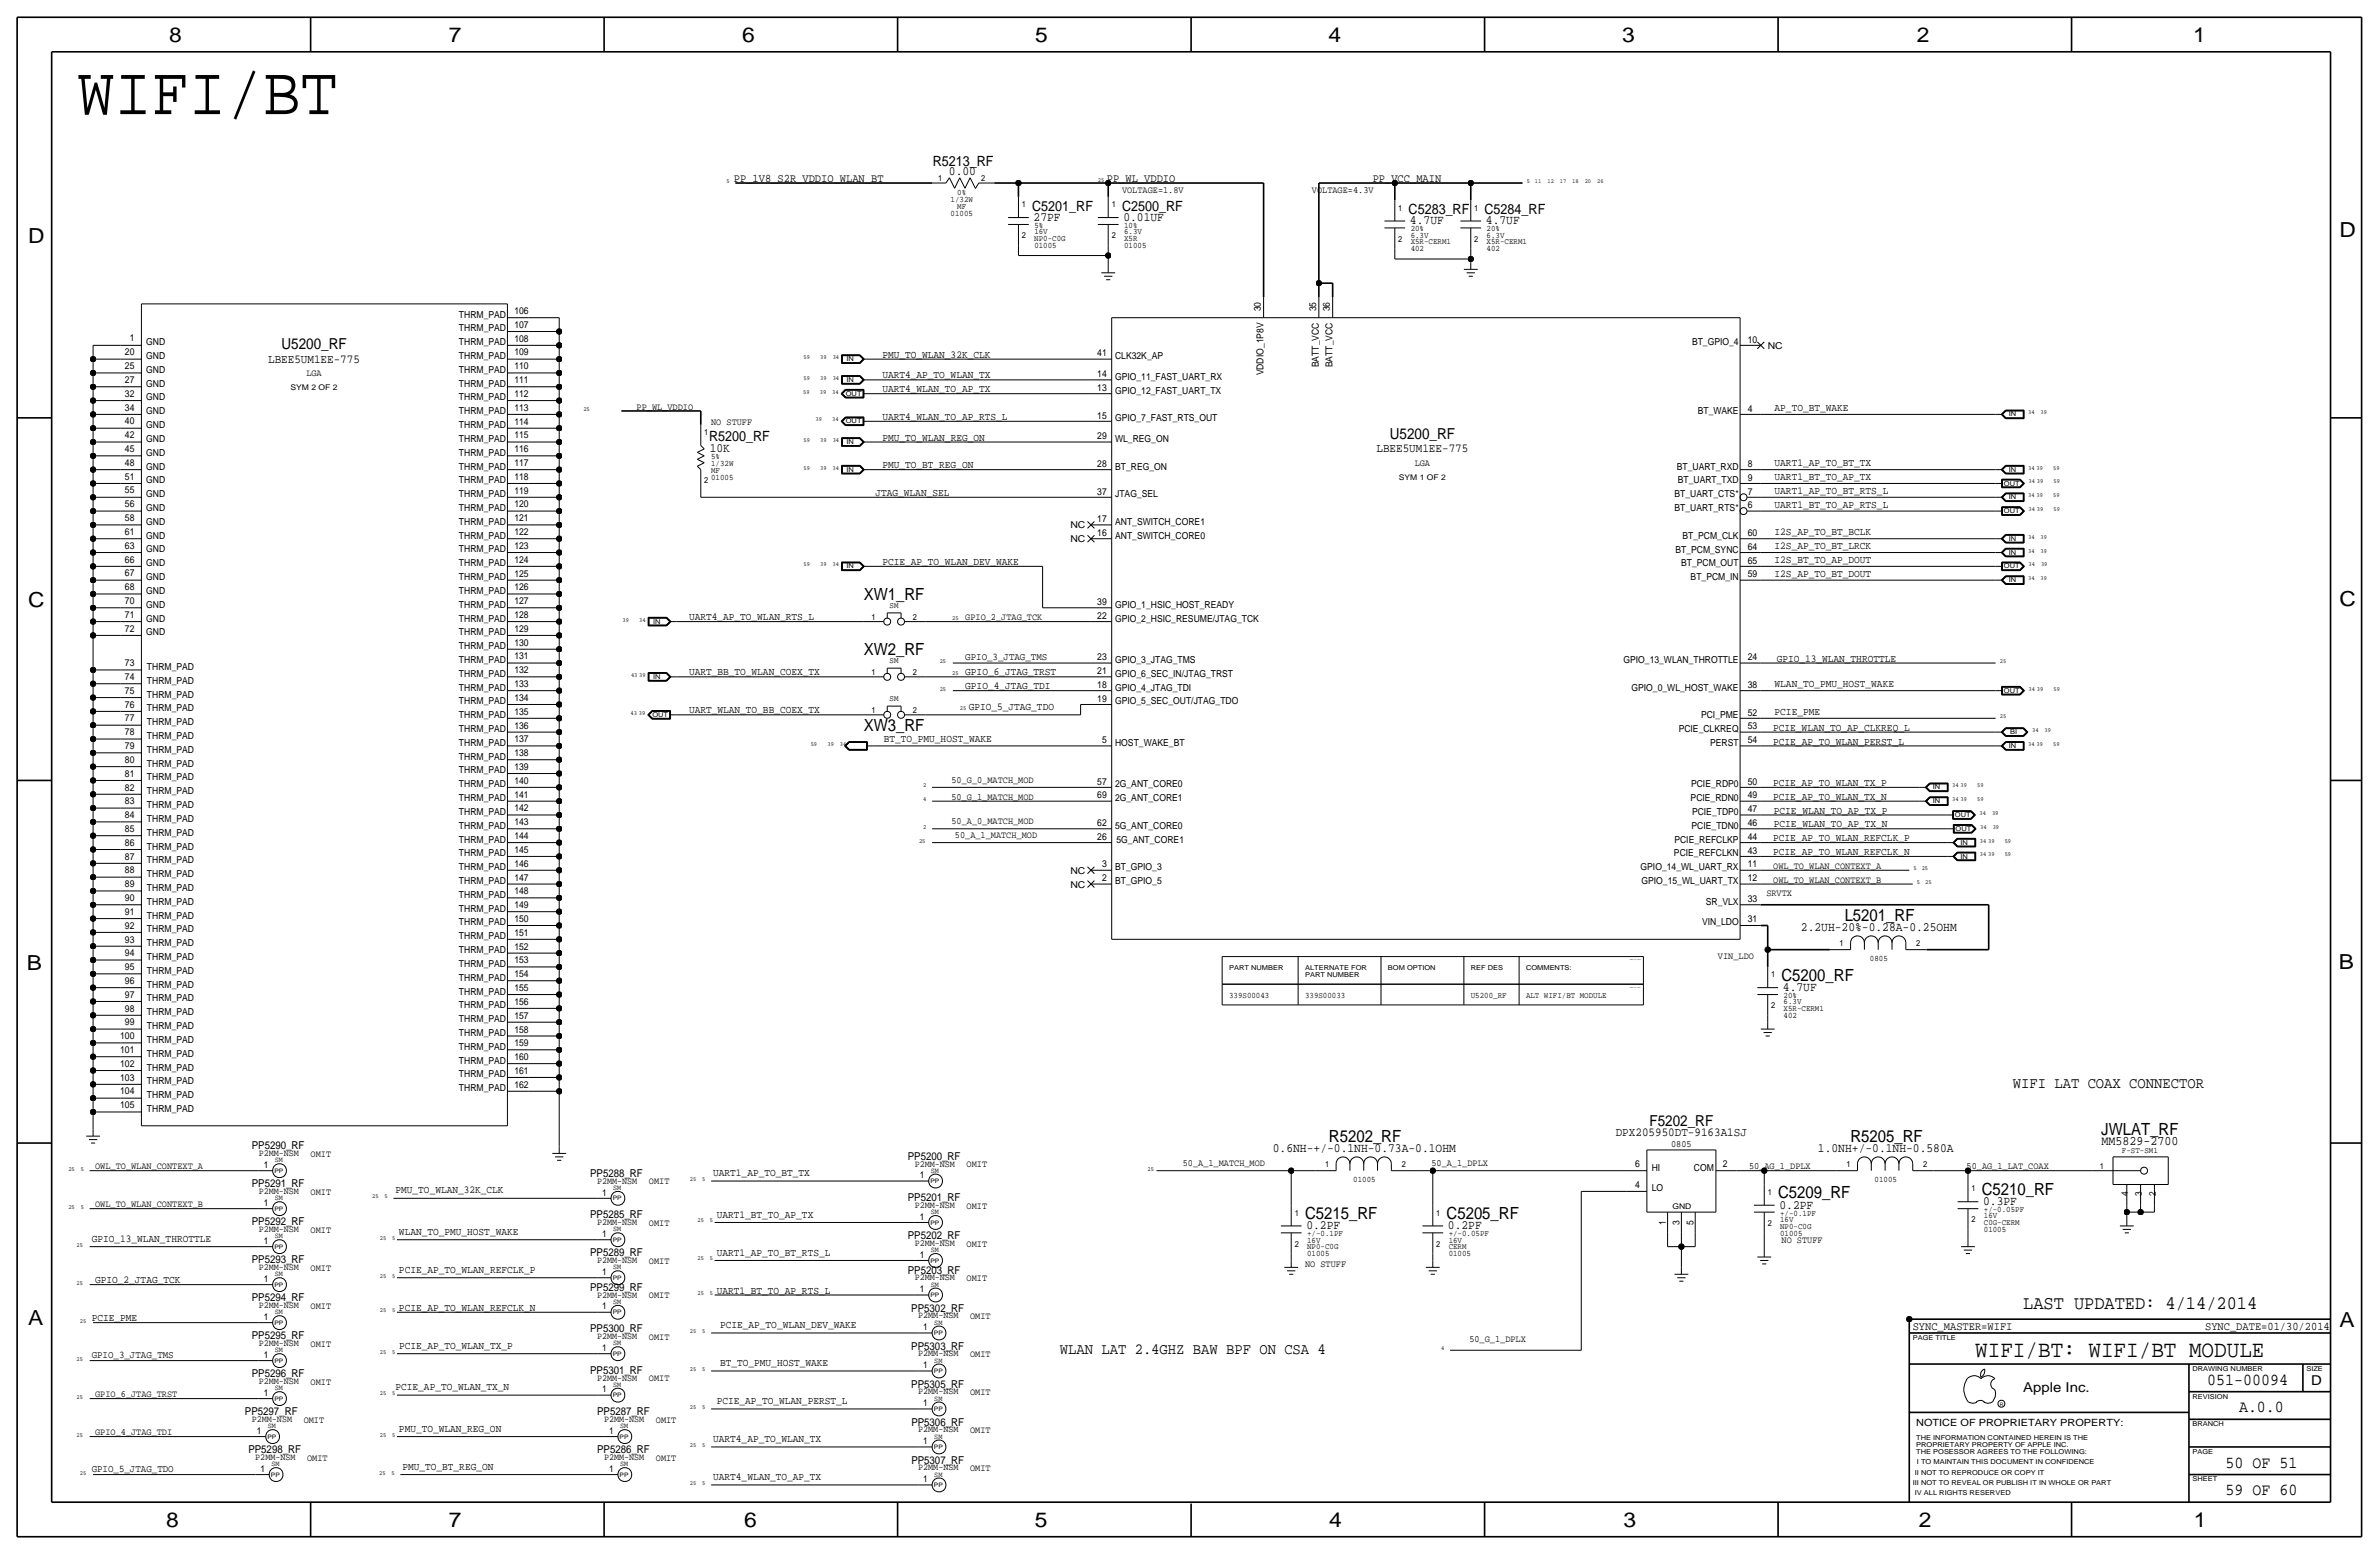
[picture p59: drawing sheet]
<svg xmlns="http://www.w3.org/2000/svg" width="875mm" height="572mm" viewBox="0 0 875 572" stroke-linecap="round" stroke-linejoin="round" font-family="sans-serif">
<defs><g id="words">
<text font-size="25.6" x="28.4" y="42">WIFI/BT</text>
<text font-size="8.6" x="726.5" y="499.1">WIFI/BT: WIFI/BT MODULE</text>
<g font-size="7.6">
<text x="62.2" y="15.5">8</text>
<text x="165.1" y="15.5">7</text>
<text x="273" y="15.5">6</text>
<text x="380.7" y="15.5">5</text>
<text x="488.6" y="15.5">4</text>
<text x="596.6" y="15.5">3</text>
<text x="705.1" y="15.5">2</text>
<text x="806.7" y="15.5">1</text>
<text x="10.4" y="89.4">D</text>
<text x="860.5" y="87.1">D</text>
<text x="10.4" y="223.3">C</text>
<text x="860.5" y="222.8">C</text>
<text x="9.8" y="356.6">B</text>
<text x="860.3" y="356.4">B</text>
<text x="10.4" y="487.4">A</text>
<text x="860.5" y="488.2">A</text>
<text x="61.2" y="561.6">8</text>
<text x="165" y="561.6">7</text>
<text x="273.8" y="561.6">6</text>
<text x="380.7" y="561.6">5</text>
<text x="488.9" y="561.6">4</text>
<text x="597.1" y="561.6">3</text>
<text x="705.8" y="561.6">2</text>
<text x="806.9" y="561.6">1</text>
</g>
<text font-size="7" x="744.2" y="481.3">LAST UPDATED: 4/14/2014</text>
<g font-size="6.2">
<text x="317.7" y="220.7">XW1_RF</text>
<text x="317.7" y="241">XW2_RF</text>
<text x="317.7" y="269">XW3_RF</text>
<text x="678.5" y="338.8">L5201_RF</text>
<text x="655.3" y="360.7">C5200_RF</text>
<text x="772.9" y="417.3">JWLAT_RF</text>
<text x="488.8" y="420.1">R5202_RF</text>
<text x="680.6" y="420.1">R5205_RF</text>
<text x="654" y="440.7">C5209_RF</text>
<text x="728.9" y="439.4">C5210_RF</text>
<text x="480" y="448.3">C5215_RF</text>
<text x="532.1" y="448.3">C5205_RF</text>
<text x="811.9" y="509.3">051-00094</text>
<text x="823.6" y="519.4">A.0.0</text>
<text x="818.6" y="539.8">50 OF 51</text>
<text x="818.6" y="549.9">59 OF 60</text>
</g>
<g font-size="5.7">
<text x="740.4" y="400">WIFI LAT COAX CONNECTOR</text>
<text x="389.8" y="497.8">WLAN LAT 2.4GHZ BAW BPF ON CSA 4</text>
</g>
<g font-size="5.6">
<text x="103.5" y="128.3">U5200_RF</text>
<text x="511.2" y="161.3">U5200_RF</text>
<text x="606.7" y="414">F5202_RF</text>
</g>
<g font-size="5.2">
<text x="343.1" y="61">R5213_RF</text>
<text x="379.7" y="77.5">C5201_RF</text>
<text x="412.7" y="77.5">C2500_RF</text>
<text x="518.1" y="78.7">C5283_RF</text>
<text x="546" y="78.7">C5284_RF</text>
<text x="260.8" y="162.3">R5200_RF</text>
</g>
<g font-size="5">
<text x="850.1" y="509.3">D</text>
<text x="744.2" y="511.8">Apple Inc.</text>
</g>
<text font-size="4.8" x="772.9" y="421.1">MM5829-2700</text>
<g font-size="4.7">
<text x="349" y="64.5">0.00</text>
<text x="380.2" y="81.3">27PF</text>
<text x="413.2" y="81.3">0.01UF</text>
<text x="518.6" y="82.5">4.7UF</text>
<text x="546.6" y="82.5">4.7UF</text>
<text x="261.1" y="166.1">10K</text>
<text x="662.4" y="342.4">2.2UH-20%-0.28A-0.25OHM</text>
<text x="655.8" y="364.5">4.7UF</text>
<text x="468.2" y="423.7">0.6NH-+/-0.1NH-0.73A-0.1OHM</text>
<text x="668.7" y="423.7">1.0NH+/-0.1NH-0.580A</text>
<text x="729.4" y="443.2">0.3PF</text>
<text x="654.5" y="444.5">0.2PF</text>
<text x="480.5" y="452.1">0.2PF</text>
<text x="532.6" y="452.1">0.2PF</text>
</g>
<g font-size="4.5">
<text x="98.6" y="133.3">LBEE5UM1EE-775</text>
<text x="506.3" y="166.4">LBEE5UM1EE-775</text>
<text x="594.3" y="417.8">DPX205950DT-9163A1SJ</text>
</g>
<g font-size="4.3">
<text x="270" y="66.8">PP_1V8_S2R_VDDIO_WLAN_BT</text>
<text x="407.1" y="66.8">PP_WL_VDDIO</text>
<text x="504.9" y="66.8">PP_VCC_MAIN</text>
<text x="703.5" y="489">SYNC_MASTER=WIFI</text>
<text x="811.1" y="489">SYNC_DATE=01/30/2014</text>
</g>
<g font-size="4">
<text x="92.6" y="422.7">PP5290_RF</text>
<text x="333.9" y="426.5">PP5200_RF</text>
<text x="92.6" y="436.6">PP5291_RF</text>
<text x="217.1" y="432.8">PP5288_RF</text>
<text x="333.9" y="441.7">PP5201_RF</text>
<text x="217.1" y="448.1">PP5285_RF</text>
<text x="92.6" y="450.6">PP5292_RF</text>
<text x="333.9" y="455.7">PP5202_RF</text>
<text x="92.6" y="464.6">PP5293_RF</text>
<text x="217.1" y="462">PP5289_RF</text>
<text x="333.9" y="468.4">PP5203_RF</text>
<text x="92.6" y="478.5">PP5294_RF</text>
<text x="217.1" y="474.7">PP5299_RF</text>
<text x="335.2" y="482.3">PP5302_RF</text>
<text x="217.1" y="490">PP5300_RF</text>
<text x="92.6" y="492.5">PP5295_RF</text>
<text x="335.2" y="496.3">PP5303_RF</text>
<text x="92.6" y="506.5">PP5296_RF</text>
<text x="217.1" y="505.2">PP5301_RF</text>
<text x="335.2" y="510.3">PP5305_RF</text>
<text x="90.1" y="520.4">PP5297_RF</text>
<text x="219.6" y="520.4">PP5287_RF</text>
<text x="335.2" y="524.3">PP5306_RF</text>
<text x="91.4" y="534.4">PP5298_RF</text>
<text x="219.6" y="534.4">PP5286_RF</text>
<text x="335.2" y="538.2">PP5307_RF</text>
</g>
<g font-size="3.9">
<text x="324.6" y="131.6">PMU_TO_WLAN_32K_CLK</text>
<text x="324.6" y="139.2">UART4_AP_TO_WLAN_TX</text>
<text x="324.6" y="144.3">UART4_WLAN_TO_AP_TX</text>
<text x="324.6" y="154.4">UART4_WLAN_TO_AP_RTS_L</text>
<text x="652.7" y="151.1">AP_TO_BT_WAKE</text>
<text x="324.6" y="162.1">PMU_TO_WLAN_REG_ON</text>
<text x="324.6" y="172.2">PMU_TO_BT_REG_ON</text>
<text x="652.7" y="171.5">UART1_AP_TO_BT_TX</text>
<text x="652.7" y="176.5">UART1_BT_TO_AP_TX</text>
<text x="322" y="182.4">JTAG_WLAN_SEL</text>
<text x="652.7" y="181.6">UART1_AP_TO_BT_RTS_L</text>
<text x="652.7" y="186.7">UART1_BT_TO_AP_RTS_L</text>
<text x="652.7" y="196.9">I2S_AP_TO_BT_BCLK</text>
<text x="652.7" y="201.9">I2S_AP_TO_BT_LRCK</text>
<text x="324.6" y="207.8">PCIE_AP_TO_WLAN_DEV_WAKE</text>
<text x="652.7" y="207">I2S_BT_TO_AP_DOUT</text>
<text x="652.7" y="212.1">I2S_AP_TO_BT_DOUT</text>
<text x="253.4" y="228.1">UART4_AP_TO_WLAN_RTS_L</text>
<text x="653.5" y="243.3">GPIO_13_WLAN_THROTTLE</text>
<text x="253.4" y="248.4">UART_BB_TO_WLAN_COEX_TX</text>
<text x="355" y="248.4">GPIO_6_JTAG_TRST</text>
<text x="355" y="253.5">GPIO_4_JTAG_TDI</text>
<text x="652.7" y="252.7">WLAN_TO_PMU_HOST_WAKE</text>
<text x="253.4" y="262.4">UART_WLAN_TO_BB_COEX_TX</text>
<text x="356.3" y="261.1">GPIO_5_JTAG_TDO</text>
<text x="652.7" y="262.9">PCIE_PME</text>
<text x="652.2" y="268.7">PCIE_WLAN_TO_AP_CLKREQ_L</text>
<text x="325.1" y="273.1">BT_TO_PMU_HOST_WAKE</text>
<text x="652.2" y="273.8">PCIE_AP_TO_WLAN_PERST_L</text>
<text x="652.2" y="289">PCIE_AP_TO_WLAN_TX_P</text>
<text x="652.2" y="294.1">PCIE_AP_TO_WLAN_TX_N</text>
<text x="652.5" y="299.2">PCIE_WLAN_TO_AP_TX_P</text>
<text x="652.5" y="304.3">PCIE_WLAN_TO_AP_TX_N</text>
<text x="652.2" y="309.4">PCIE_AP_TO_WLAN_REFCLK_P</text>
<text x="652.2" y="314.4">PCIE_AP_TO_WLAN_REFCLK_N</text>
<text x="262.3" y="432.6">UART1_AP_TO_BT_TX</text>
<text x="145.5" y="438.9">PMU_TO_WLAN_32K_CLK</text>
<text x="263.6" y="447.8">UART1_BT_TO_AP_TX</text>
<text x="146.8" y="454.2">WLAN_TO_PMU_HOST_WAKE</text>
<text x="33.7" y="456.7">GPIO_13_WLAN_THROTTLE</text>
<text x="263.6" y="461.8">UART1_AP_TO_BT_RTS_L</text>
<text x="35" y="471.9">GPIO_2_JTAG_TCK</text>
<text x="146.8" y="468.1">PCIE_AP_TO_WLAN_REFCLK_P</text>
<text x="263.6" y="475.7">UART1_BT_TO_AP_RTS_L</text>
<text x="33.7" y="485.9">PCIE_PME</text>
<text x="146.8" y="482.1">PCIE_AP_TO_WLAN_REFCLK_N</text>
<text x="264.9" y="488.4">PCIE_AP_TO_WLAN_DEV_WAKE</text>
<text x="146.8" y="496.1">PCIE_AP_TO_WLAN_TX_P</text>
<text x="264.9" y="502.4">BT_TO_PMU_HOST_WAKE</text>
<text x="145.5" y="511.3">PCIE_AP_TO_WLAN_TX_N</text>
<text x="263.6" y="516.4">PCIE_AP_TO_WLAN_PERST_L</text>
<text x="146.8" y="526.5">PMU_TO_WLAN_REG_ON</text>
<text x="262.3" y="530.3">UART4_AP_TO_WLAN_TX</text>
<text x="148" y="540.5">PMU_TO_BT_REG_ON</text>
<text x="262.3" y="544.3">UART4_WLAN_TO_AP_TX</text>
</g>
<g font-size="3.8">
<text x="355" y="242.8">GPIO_3_JTAG_TMS</text>
<text x="33.7" y="499.4">GPIO_3_JTAG_TMS</text>
<text x="33.7" y="541.3">GPIO_5_JTAG_TDO</text>
</g>
<text font-size="3.7" x="704.8" y="524.5">NOTICE OF PROPRIETARY PROPERTY:</text>
<g font-size="3.5">
<text x="412.7" y="71.1">VOLTAGE=1.8V</text>
<text x="482.5" y="71.1">VOLTAGE=4.3V</text>
<text x="168.8" y="116.8">THRM_PAD</text>
<text x="189.2" y="115.5">106</text>
<text x="463.8" y="114.6" transform="rotate(-90 463.8 114.6)">30</text>
<text x="484.1" y="114.6" transform="rotate(-90 484.1 114.6)">35</text>
<text x="489.2" y="114.6" transform="rotate(-90 489.2 114.6)">36</text>
<text x="47.7" y="125.6">1</text>
<text x="168.8" y="121.9">THRM_PAD</text>
<text x="189.2" y="125.7">108</text>
<text x="189.2" y="120.6">107</text>
<text x="642.8" y="126">10</text>
<text x="46" y="130.7">20</text>
<text x="53.8" y="127">GND</text>
<text x="168.8" y="127">THRM_PAD</text>
<text x="189.2" y="130.7">109</text>
<text x="403.6" y="131.1">41</text>
<text x="622.4" y="127">BT_GPIO_4</text>
<text x="650.2" y="128.3">NC</text>
<text x="46" y="135.7">25</text>
<text x="53.8" y="132">GND</text>
<text x="53.8" y="137.1">GND</text>
<text x="168.8" y="137.1">THRM_PAD</text>
<text x="168.8" y="132">THRM_PAD</text>
<text x="189.2" y="135.8">110</text>
<text x="410.2" y="132.1">CLK32K_AP</text>
<text x="485.1" y="135.1" transform="rotate(-90 485.1 135.1)">BATT_VCC</text>
<text x="490.2" y="135.1" transform="rotate(-90 490.2 135.1)">BATT_VCC</text>
<text x="46" y="140.8">27</text>
<text x="53.8" y="142.2">GND</text>
<text x="112.7" y="138.4">LGA</text>
<text x="168.8" y="142.2">THRM_PAD</text>
<text x="189.2" y="140.9">111</text>
<text x="403.6" y="143.8">13</text>
<text x="403.6" y="138.7">14</text>
<text x="410.2" y="139.7">GPIO_11_FAST_UART_RX</text>
<text x="464.8" y="138.1" transform="rotate(-90 464.8 138.1)">VDDIO_1P8V</text>
<text x="46" y="145.9">32</text>
<text x="53.8" y="147.3">GND</text>
<text x="168.8" y="147.3">THRM_PAD</text>
<text x="189.2" y="146">112</text>
<text x="410.2" y="144.8">GPIO_12_FAST_UART_TX</text>
<text x="46" y="151">34</text>
<text x="53.8" y="152.4">GND</text>
<text x="168.8" y="152.4">THRM_PAD</text>
<text x="189.2" y="151.1">113</text>
<text x="234.1" y="150.6">PP_WL_VDDIO</text>
<text x="403.6" y="153.9">15</text>
<text x="410.2" y="154.9">GPIO_7_FAST_RTS_OUT</text>
<text x="624.5" y="152.4">BT_WAKE</text>
<text x="642.8" y="151.4">4</text>
<text x="46" y="161.2">42</text>
<text x="46" y="156.1">40</text>
<text x="53.8" y="157.4">GND</text>
<text x="168.8" y="157.4">THRM_PAD</text>
<text x="189.2" y="161.2">115</text>
<text x="189.2" y="156.1">114</text>
<text x="261.6" y="156.2">NO STUFF</text>
<text x="403.6" y="161.4">29</text>
<text x="46" y="166.2">45</text>
<text x="53.8" y="162.5">GND</text>
<text x="53.8" y="167.6">GND</text>
<text x="168.8" y="167.6">THRM_PAD</text>
<text x="168.8" y="162.5">THRM_PAD</text>
<text x="189.2" y="166.3">116</text>
<text x="410.2" y="162.6">WL_REG_ON</text>
<text x="46" y="171.3">48</text>
<text x="53.8" y="172.7">GND</text>
<text x="168.8" y="172.7">THRM_PAD</text>
<text x="189.2" y="171.4">117</text>
<text x="403.6" y="171.7">28</text>
<text x="410.2" y="172.7">BT_REG_ON</text>
<text x="520.4" y="171.5">LGA</text>
<text x="616.8" y="172.7">BT_UART_RXD</text>
<text x="642.8" y="171.7">8</text>
<text x="46" y="176.4">51</text>
<text x="53.8" y="177.8">GND</text>
<text x="168.8" y="177.8">THRM_PAD</text>
<text x="189.2" y="176.5">118</text>
<text x="617.1" y="177.8">BT_UART_TXD</text>
<text x="642.8" y="176.8">9</text>
<text x="46" y="181.5">55</text>
<text x="53.8" y="182.8">GND</text>
<text x="168.8" y="182.8">THRM_PAD</text>
<text x="189.2" y="181.6">119</text>
<text x="403.6" y="181.9">37</text>
<text x="410.2" y="182.9">JTAG_SEL</text>
<text x="615.9" y="182.9">BT_UART_CTS*</text>
<text x="642.8" y="181.9">7</text>
<text x="46" y="191.6">58</text>
<text x="46" y="186.6">56</text>
<text x="53.8" y="187.9">GND</text>
<text x="168.8" y="187.9">THRM_PAD</text>
<text x="189.2" y="191.7">121</text>
<text x="189.2" y="186.6">120</text>
<text x="615.9" y="188">BT_UART_RTS*</text>
<text x="642.8" y="186.9">6</text>
<text x="46" y="196.7">61</text>
<text x="53.8" y="193">GND</text>
<text x="168.8" y="193">THRM_PAD</text>
<text x="189.2" y="196.8">122</text>
<text x="393.7" y="194.3">NC</text>
<text x="403.6" y="192">17</text>
<text x="403.6" y="197.1">16</text>
<text x="410.2" y="193">ANT_SWITCH_CORE1</text>
<text x="642.8" y="197.1">60</text>
<text x="46" y="201.8">63</text>
<text x="53.8" y="198.1">GND</text>
<text x="53.8" y="203.2">GND</text>
<text x="168.8" y="203.2">THRM_PAD</text>
<text x="168.8" y="198.1">THRM_PAD</text>
<text x="189.2" y="201.9">123</text>
<text x="393.7" y="199.4">NC</text>
<text x="410.2" y="198.1">ANT_SWITCH_CORE0</text>
<text x="616.2" y="203.2">BT_PCM_SYNC</text>
<text x="618.9" y="198.1">BT_PCM_CLK</text>
<text x="642.8" y="202.2">64</text>
<text x="46" y="206.9">66</text>
<text x="53.8" y="208.3">GND</text>
<text x="168.8" y="208.2">THRM_PAD</text>
<text x="189.2" y="207">124</text>
<text x="618.3" y="208.3">BT_PCM_OUT</text>
<text x="642.8" y="207.3">65</text>
<text x="46" y="212">67</text>
<text x="53.8" y="213.3">GND</text>
<text x="168.8" y="213.3">THRM_PAD</text>
<text x="189.2" y="212">125</text>
<text x="621.8" y="213.4">BT_PCM_IN</text>
<text x="642.8" y="212.3">59</text>
<text x="46" y="217">68</text>
<text x="53.8" y="218.4">GND</text>
<text x="168.8" y="218.4">THRM_PAD</text>
<text x="189.2" y="217.1">126</text>
<text x="46" y="227.2">71</text>
<text x="46" y="222.1">70</text>
<text x="53.8" y="223.5">GND</text>
<text x="168.8" y="223.5">THRM_PAD</text>
<text x="189.2" y="227.3">128</text>
<text x="189.2" y="222.2">127</text>
<text x="403.6" y="227.6">22</text>
<text x="403.6" y="222.5">39</text>
<text x="410.2" y="223.5">GPIO_1_HSIC_HOST_READY</text>
<text x="46" y="232.3">72</text>
<text x="53.8" y="228.6">GND</text>
<text x="53.8" y="233.7">GND</text>
<text x="168.8" y="233.7">THRM_PAD</text>
<text x="168.8" y="228.6">THRM_PAD</text>
<text x="189.2" y="232.4">129</text>
<text x="355" y="228.1">GPIO_2_JTAG_TCK</text>
<text x="410.2" y="228.6">GPIO_2_HSIC_RESUME/JTAG_TCK</text>
<text x="168.8" y="238.7">THRM_PAD</text>
<text x="189.2" y="237.4">130</text>
<text x="46" y="245">73</text>
<text x="168.8" y="243.8">THRM_PAD</text>
<text x="189.2" y="242.5">131</text>
<text x="403.6" y="242.8">23</text>
<text x="410.2" y="243.8">GPIO_3_JTAG_TMS</text>
<text x="597.1" y="243.8">GPIO_13_WLAN_THROTTLE</text>
<text x="642.8" y="242.8">24</text>
<text x="46" y="250.1">74</text>
<text x="54.1" y="246.4">THRM_PAD</text>
<text x="54.1" y="251.5">THRM_PAD</text>
<text x="168.8" y="248.9">THRM_PAD</text>
<text x="189.2" y="247.6">132</text>
<text x="403.6" y="247.9">21</text>
<text x="410.2" y="248.9">GPIO_6_SEC_IN/JTAG_TRST</text>
<text x="46" y="255.2">75</text>
<text x="54.1" y="256.5">THRM_PAD</text>
<text x="168.8" y="254">THRM_PAD</text>
<text x="189.2" y="257.8">134</text>
<text x="189.2" y="252.7">133</text>
<text x="403.6" y="253">18</text>
<text x="410.2" y="254">GPIO_4_JTAG_TDI</text>
<text x="600.1" y="254">GPIO_0_WL_HOST_WAKE</text>
<text x="642.8" y="253">38</text>
<text x="46" y="260.2">76</text>
<text x="54.1" y="261.6">THRM_PAD</text>
<text x="168.8" y="259.1">THRM_PAD</text>
<text x="189.2" y="262.9">135</text>
<text x="403.6" y="258.1">19</text>
<text x="410.2" y="259.1">GPIO_5_SEC_OUT/JTAG_TDO</text>
<text x="642.8" y="263.2">52</text>
<text x="46" y="265.3">77</text>
<text x="54.1" y="266.7">THRM_PAD</text>
<text x="168.8" y="269.2">THRM_PAD</text>
<text x="168.8" y="264.1">THRM_PAD</text>
<text x="189.2" y="267.9">136</text>
<text x="617.5" y="269.2">PCIE_CLKREQ</text>
<text x="625.7" y="264.2">PCI_PME</text>
<text x="642.8" y="268.2">53</text>
<text x="46" y="275.5">79</text>
<text x="46" y="270.4">78</text>
<text x="54.1" y="271.8">THRM_PAD</text>
<text x="168.8" y="274.3">THRM_PAD</text>
<text x="189.2" y="273">137</text>
<text x="405.4" y="273.3">5</text>
<text x="410.2" y="274.3">HOST_WAKE_BT</text>
<text x="629" y="274.3">PERST</text>
<text x="642.8" y="273.3">54</text>
<text x="46" y="280.6">80</text>
<text x="54.1" y="276.9">THRM_PAD</text>
<text x="54.1" y="281.9">THRM_PAD</text>
<text x="168.8" y="279.4">THRM_PAD</text>
<text x="189.2" y="278.1">138</text>
<text x="46" y="285.6">81</text>
<text x="54.1" y="287">THRM_PAD</text>
<text x="168.8" y="284.4">THRM_PAD</text>
<text x="189.2" y="283.2">139</text>
<text x="350" y="287.8">50_G_0_MATCH_MOD</text>
<text x="46" y="290.7">82</text>
<text x="54.1" y="292.1">THRM_PAD</text>
<text x="168.8" y="289.5">THRM_PAD</text>
<text x="189.2" y="293.3">141</text>
<text x="189.2" y="288.3">140</text>
<text x="403.6" y="293.6">69</text>
<text x="403.6" y="288.5">57</text>
<text x="410.2" y="289.6">2G_ANT_CORE0</text>
<text x="622" y="289.6">PCIE_RDP0</text>
<text x="642.8" y="288.5">50</text>
<text x="642.8" y="293.6">49</text>
<text x="46" y="295.8">83</text>
<text x="54.1" y="297.2">THRM_PAD</text>
<text x="168.8" y="294.6">THRM_PAD</text>
<text x="168.8" y="299.7">THRM_PAD</text>
<text x="189.2" y="298.4">142</text>
<text x="350" y="294.1">50_G_1_MATCH_MOD</text>
<text x="410.2" y="294.6">2G_ANT_CORE1</text>
<text x="621.8" y="294.6">PCIE_RDN0</text>
<text x="622.4" y="299.7">PCIE_TDP0</text>
<text x="642.8" y="298.7">47</text>
<text x="46" y="306">85</text>
<text x="46" y="300.9">84</text>
<text x="54.1" y="302.3">THRM_PAD</text>
<text x="168.8" y="304.8">THRM_PAD</text>
<text x="189.2" y="303.5">143</text>
<text x="350" y="303">50_A_0_MATCH_MOD</text>
<text x="403.6" y="303.8">62</text>
<text x="410.2" y="304.8">5G_ANT_CORE0</text>
<text x="622.2" y="304.8">PCIE_TDN0</text>
<text x="642.8" y="303.8">46</text>
<text x="46" y="311">86</text>
<text x="54.1" y="307.3">THRM_PAD</text>
<text x="168.8" y="309.9">THRM_PAD</text>
<text x="189.2" y="308.6">144</text>
<text x="351.2" y="308.1">50_A_1_MATCH_MOD</text>
<text x="403.6" y="308.9">26</text>
<text x="410.7" y="309.9">5G_ANT_CORE1</text>
<text x="615.9" y="309.9">PCIE_REFCLKP</text>
<text x="642.8" y="308.9">44</text>
<text x="46" y="316.1">87</text>
<text x="54.1" y="317.5">THRM_PAD</text>
<text x="54.1" y="312.4">THRM_PAD</text>
<text x="168.8" y="314.9">THRM_PAD</text>
<text x="189.2" y="313.7">145</text>
<text x="615.7" y="315">PCIE_REFCLKN</text>
<text x="642.8" y="313.9">43</text>
<text x="46" y="321.2">88</text>
<text x="54.1" y="322.6">THRM_PAD</text>
<text x="168.8" y="320">THRM_PAD</text>
<text x="189.2" y="323.8">147</text>
<text x="189.2" y="318.7">146</text>
<text x="393.7" y="321.3">NC</text>
<text x="405.4" y="319">3</text>
<text x="410.2" y="320">BT_GPIO_3</text>
<text x="603.4" y="320">GPIO_14_WL_UART_RX</text>
<text x="642.8" y="319">11</text>
<text x="652.2" y="319.5">OWL_TO_WLAN_CONTEXT_A</text>
<text x="46" y="326.3">89</text>
<text x="54.1" y="327.7">THRM_PAD</text>
<text x="168.8" y="325.1">THRM_PAD</text>
<text x="189.2" y="328.9">148</text>
<text x="393.7" y="326.4">NC</text>
<text x="405.4" y="324.1">2</text>
<text x="410.2" y="325.1">BT_GPIO_5</text>
<text x="603.8" y="325.1">GPIO_15_WL_UART_TX</text>
<text x="642.8" y="324.1">12</text>
<text x="649.7" y="329.7">SRVTX</text>
<text x="652.2" y="324.6">OWL_TO_WLAN_CONTEXT_B</text>
<text x="46" y="331.4">90</text>
<text x="54.1" y="332.7">THRM_PAD</text>
<text x="168.8" y="335.3">THRM_PAD</text>
<text x="168.8" y="330.2">THRM_PAD</text>
<text x="189.2" y="334">149</text>
<text x="627.4" y="332.7">SR_VLX</text>
<text x="642.8" y="331.7">33</text>
<text x="46" y="341.5">92</text>
<text x="46" y="336.5">91</text>
<text x="54.1" y="337.8">THRM_PAD</text>
<text x="168.8" y="340.3">THRM_PAD</text>
<text x="189.2" y="339.1">150</text>
<text x="626" y="340.4">VIN_LDO</text>
<text x="642.8" y="339.2">31</text>
<text x="46" y="346.6">93</text>
<text x="54.1" y="348">THRM_PAD</text>
<text x="54.1" y="342.9">THRM_PAD</text>
<text x="168.8" y="345.4">THRM_PAD</text>
<text x="189.2" y="344.2">151</text>
<text x="46" y="351.7">94</text>
<text x="54.1" y="353.1">THRM_PAD</text>
<text x="168.8" y="350.5">THRM_PAD</text>
<text x="189.2" y="349.2">152</text>
<text x="631.9" y="352.6">VIN_LDO</text>
<text x="46" y="356.8">95</text>
<text x="54.1" y="358.1">THRM_PAD</text>
<text x="168.8" y="355.6">THRM_PAD</text>
<text x="189.2" y="359.4">154</text>
<text x="189.2" y="354.3">153</text>
<text x="46" y="361.9">96</text>
<text x="54.1" y="363.2">THRM_PAD</text>
<text x="168.8" y="365.8">THRM_PAD</text>
<text x="168.8" y="360.7">THRM_PAD</text>
<text x="189.2" y="364.5">155</text>
<text x="46" y="366.9">97</text>
<text x="54.1" y="368.3">THRM_PAD</text>
<text x="168.8" y="370.8">THRM_PAD</text>
<text x="189.2" y="369.6">156</text>
<text x="46" y="377.1">99</text>
<text x="46" y="372">98</text>
<text x="54.1" y="373.4">THRM_PAD</text>
<text x="168.8" y="375.9">THRM_PAD</text>
<text x="189.2" y="374.6">157</text>
<text x="44.2" y="382.2">100</text>
<text x="54.1" y="378.5">THRM_PAD</text>
<text x="54.1" y="383.5">THRM_PAD</text>
<text x="168.8" y="381">THRM_PAD</text>
<text x="189.2" y="379.7">158</text>
<text x="44.2" y="387.3">101</text>
<text x="54.1" y="388.6">THRM_PAD</text>
<text x="168.8" y="386.1">THRM_PAD</text>
<text x="189.2" y="389.9">160</text>
<text x="189.2" y="384.8">159</text>
<text x="44.2" y="392.3">102</text>
<text x="54.1" y="393.7">THRM_PAD</text>
<text x="168.8" y="391.2">THRM_PAD</text>
<text x="189.2" y="395">161</text>
<text x="44.2" y="397.4">103</text>
<text x="54.1" y="398.8">THRM_PAD</text>
<text x="168.8" y="401.3">THRM_PAD</text>
<text x="168.8" y="396.2">THRM_PAD</text>
<text x="189.2" y="400">162</text>
<text x="44.2" y="407.6">105</text>
<text x="44.2" y="402.5">104</text>
<text x="54.1" y="403.9">THRM_PAD</text>
<text x="54.1" y="408.9">THRM_PAD</text>
<text x="95.2" y="425.2">P2MM-NSM</text>
<text x="114.2" y="425.4">OMIT</text>
<text x="614.7" y="421.6">0805</text>
<text x="35" y="430">OWL_TO_WLAN_CONTEXT_A</text>
<text x="97" y="429.5">1</text>
<text x="336.5" y="429">P2MM-NSM</text>
<text x="355.5" y="429.3">OMIT</text>
<text x="435.1" y="428.8">50_A_1_MATCH_MOD</text>
<text x="526.5" y="428.8">50_A_1_DPLX</text>
<text x="601.4" y="429.3">6</text>
<text x="607.5" y="430.5">HI</text>
<text x="623" y="430.5">COM</text>
<text x="633.7" y="429.3">2</text>
<text x="643.3" y="430">50_AG_1_DPLX</text>
<text x="723.3" y="430">50_AG_1_LAT_COAX</text>
<text x="219.6" y="435.4">P2MM-NSM</text>
<text x="238.7" y="435.6">OMIT</text>
<text x="338.3" y="433.3">1</text>
<text x="601.4" y="436.9">4</text>
<text x="35" y="444">OWL_TO_WLAN_CONTEXT_B</text>
<text x="95.2" y="439.2">P2MM-NSM</text>
<text x="97" y="443.5">1</text>
<text x="114.2" y="439.4">OMIT</text>
<text x="221.5" y="439.7">1</text>
<text x="607.5" y="438.1">LO</text>
<text x="782.8" y="439.9" transform="rotate(-90 782.8 439.9)">4</text>
<text x="787.9" y="439.9" transform="rotate(-90 787.9 439.9)">3</text>
<text x="792.9" y="439.9" transform="rotate(-90 792.9 439.9)">2</text>
<text x="336.5" y="444.2">P2MM-NSM</text>
<text x="338.3" y="448.6">1</text>
<text x="355.5" y="444.5">OMIT</text>
<text x="95.2" y="453.1">P2MM-NSM</text>
<text x="114.2" y="453.4">OMIT</text>
<text x="219.6" y="450.6">P2MM-NSM</text>
<text x="221.5" y="454.9">1</text>
<text x="238.7" y="450.8">OMIT</text>
<text x="612.7" y="450.4" transform="rotate(-90 612.7 450.4)">1</text>
<text x="617.8" y="450.4" transform="rotate(-90 617.8 450.4)">3</text>
<text x="622.9" y="450.4" transform="rotate(-90 622.9 450.4)">5</text>
<text x="97" y="457.4">1</text>
<text x="336.5" y="458.2">P2MM-NSM</text>
<text x="355.5" y="458.5">OMIT</text>
<text x="655.3" y="457.2">NO STUFF</text>
<text x="95.2" y="467.1">P2MM-NSM</text>
<text x="114.2" y="467.4">OMIT</text>
<text x="219.6" y="464.6">P2MM-NSM</text>
<text x="238.7" y="464.8">OMIT</text>
<text x="338.3" y="462.5">1</text>
<text x="480" y="466.1">NO STUFF</text>
<text x="97" y="471.4">1</text>
<text x="221.5" y="468.9">1</text>
<text x="336.5" y="470.9">P2MM-NSM</text>
<text x="355.5" y="471.2">OMIT</text>
<text x="219.6" y="477.3">P2MM-NSM</text>
<text x="238.7" y="477.5">OMIT</text>
<text x="338.3" y="475.2">1</text>
<text x="95.2" y="481.1">P2MM-NSM</text>
<text x="97" y="485.4">1</text>
<text x="114.2" y="481.3">OMIT</text>
<text x="221.5" y="481.6">1</text>
<text x="337.7" y="484.9">P2MM-NSM</text>
<text x="356.8" y="485.1">OMIT</text>
<text x="339.6" y="489.2">1</text>
<text x="95.2" y="495">P2MM-NSM</text>
<text x="114.2" y="495.3">OMIT</text>
<text x="219.6" y="492.5">P2MM-NSM</text>
<text x="221.5" y="496.8">1</text>
<text x="238.7" y="492.8">OMIT</text>
<text x="540.5" y="493.5">50_G_1_DPLX</text>
<text x="97" y="499.4">1</text>
<text x="337.7" y="498.9">P2MM-NSM</text>
<text x="339.6" y="503.2">1</text>
<text x="356.8" y="499.1">OMIT</text>
<text x="95.2" y="509">P2MM-NSM</text>
<text x="114.2" y="509.3">OMIT</text>
<text x="219.6" y="507.7">P2MM-NSM</text>
<text x="238.7" y="508">OMIT</text>
<text x="35" y="513.8">GPIO_6_JTAG_TRST</text>
<text x="97" y="513.3">1</text>
<text x="221.5" y="512.1">1</text>
<text x="337.7" y="512.8">P2MM-NSM</text>
<text x="356.8" y="513.1">OMIT</text>
<text x="339.6" y="517.1">1</text>
<text x="35" y="527.8">GPIO_4_JTAG_TDI</text>
<text x="92.6" y="523">P2MM-NSM</text>
<text x="94.5" y="527.3">1</text>
<text x="111.7" y="523.2">OMIT</text>
<text x="222.2" y="523">P2MM-NSM</text>
<text x="224" y="527.3">1</text>
<text x="241.2" y="523.2">OMIT</text>
<text x="337.7" y="526.8">P2MM-NSM</text>
<text x="356.8" y="527.1">OMIT</text>
<text x="339.6" y="531.1">1</text>
<text x="93.9" y="537">P2MM-NSM</text>
<text x="113" y="537.2">OMIT</text>
<text x="222.2" y="537">P2MM-NSM</text>
<text x="241.2" y="537.2">OMIT</text>
<text x="95.8" y="541.3">1</text>
<text x="224" y="541.3">1</text>
<text x="337.7" y="540.8">P2MM-NSM</text>
<text x="339.6" y="545.1">1</text>
<text x="356.8" y="541">OMIT</text>
</g>
<g font-size="3.1">
<text x="345.1" y="66.5">1</text>
<text x="352.1" y="71.9">0%</text>
<text x="360.9" y="66.5">2</text>
<text x="349.6" y="74.4">1/32W</text>
<text x="352.1" y="77">MF</text>
<text x="375.9" y="76.2">1</text>
<text x="408.9" y="76.2">1</text>
<text x="514.3" y="77.5">1</text>
<text x="542.2" y="77.5">1</text>
<text x="349.6" y="79.5">01005</text>
<text x="380.4" y="83.8">5%</text>
<text x="413.5" y="83.8">10%</text>
<text x="375.9" y="87.6">2</text>
<text x="380.4" y="88.6">NP0-C0G</text>
<text x="380.4" y="86.1">16V</text>
<text x="408.9" y="87.6">2</text>
<text x="413.5" y="86.1">6.3V</text>
<text x="413.5" y="88.6">X5R</text>
<text x="514.3" y="88.9">2</text>
<text x="518.9" y="87.4">6.3V</text>
<text x="518.9" y="85.1">20%</text>
<text x="518.9" y="89.9">X5R-CERM1</text>
<text x="542.2" y="88.9">2</text>
<text x="546.8" y="89.9">X5R-CERM1</text>
<text x="546.8" y="87.4">6.3V</text>
<text x="546.8" y="85.1">20%</text>
<text x="380.4" y="91.2">01005</text>
<text x="413.5" y="91.2">01005</text>
<text x="518.9" y="92.5">402</text>
<text x="546.8" y="92.5">402</text>
<text x="259" y="160">1</text>
<text x="261.6" y="168.9">5%</text>
<text x="261.6" y="174">MF</text>
<text x="261.6" y="171.5">1/32W</text>
<text x="259" y="177.8">2</text>
<text x="261.6" y="176.5">01005</text>
<text x="320.5" y="227.8">1</text>
<text x="327.2" y="223.5">SM</text>
<text x="335.7" y="227.8">2</text>
<text x="327.2" y="243.8">SM</text>
<text x="320.5" y="248.2">1</text>
<text x="335.7" y="248.2">2</text>
<text x="327.2" y="257.8">SM</text>
<text x="320.5" y="262.1">1</text>
<text x="335.7" y="262.1">2</text>
<text x="676.6" y="348">1</text>
<text x="704.8" y="348">2</text>
<text x="687.8" y="353.3">0805</text>
<text x="651.5" y="359.4">1</text>
<text x="452.1" y="367">339S00043</text>
<text x="480" y="367">339S00033</text>
<text x="541" y="367">U5200_RF</text>
<text x="561.3" y="367">ALT WIFI/BT MODULE</text>
<text x="651.5" y="370.8">2</text>
<text x="656" y="371.9">X5R-CERM1</text>
<text x="656" y="367">20%</text>
<text x="656" y="369.3">6.3V</text>
<text x="656" y="374.4">402</text>
<text x="780.5" y="423.9">F-ST-SM1</text>
<text x="487.4" y="429.3">1</text>
<text x="515.6" y="429.3">2</text>
<text x="679.1" y="429.3">1</text>
<text x="707.3" y="429.3">2</text>
<text x="772.4" y="430">1</text>
<text x="497.7" y="434.6">01005</text>
<text x="689.5" y="434.6">01005</text>
<text x="650.2" y="439.4">1</text>
<text x="725.1" y="438.2">1</text>
<text x="476.2" y="447">1</text>
<text x="528.3" y="447">1</text>
<text x="654.8" y="447">+/-0.1PF</text>
<text x="654.8" y="449.3">16V</text>
<text x="725.1" y="449.6">2</text>
<text x="729.7" y="448.1">16V</text>
<text x="729.7" y="445.8">+/-0.05PF</text>
<text x="480.8" y="454.7">+/-0.1PF</text>
<text x="532.8" y="454.7">+/-0.05PF</text>
<text x="650.2" y="450.8">2</text>
<text x="654.8" y="454.4">01005</text>
<text x="654.8" y="451.9">NP0-C0G</text>
<text x="729.7" y="453.1">01005</text>
<text x="729.7" y="450.6">C0G-CERM</text>
<text x="476.2" y="458.5">2</text>
<text x="480.8" y="456.9">16V</text>
<text x="480.8" y="459.5">NP0-C0G</text>
<text x="528.3" y="458.5">2</text>
<text x="532.8" y="459.5">CERM</text>
<text x="532.8" y="456.9">16V</text>
<text x="480.8" y="462">01005</text>
<text x="532.8" y="462">01005</text>
</g>
<g font-size="2.9">
<text x="106.8" y="143.5">SYM 2 OF 2</text>
<text x="514.5" y="176.5">SYM 1 OF 2</text>
<text x="615.1" y="444.6">GND</text>
</g>
<g font-size="2.8">
<text x="101.1" y="427.5">SM</text>
<text x="342.4" y="431.3">SM</text>
<text x="225.5" y="437.6">SM</text>
<text x="101.1" y="441.5">SM</text>
<text x="342.4" y="446.5">SM</text>
<text x="101.1" y="455.4">SM</text>
<text x="225.5" y="452.9">SM</text>
<text x="342.4" y="460.5">SM</text>
<text x="225.5" y="466.9">SM</text>
<text x="101.1" y="469.4">SM</text>
<text x="342.4" y="473.2">SM</text>
<text x="225.5" y="479.6">SM</text>
<text x="101.1" y="483.4">SM</text>
<text x="343.6" y="487.2">SM</text>
<text x="101.1" y="497.3">SM</text>
<text x="225.5" y="494.8">SM</text>
<text x="343.6" y="501.1">SM</text>
<text x="101.1" y="511.3">SM</text>
<text x="225.5" y="510">SM</text>
<text x="343.6" y="515.1">SM</text>
<text x="98.5" y="525.3">SM</text>
<text x="228.1" y="525.3">SM</text>
<text x="343.6" y="529.1">SM</text>
<text x="99.8" y="539.2">SM</text>
<text x="228.1" y="539.2">SM</text>
<text x="343.6" y="543.1">SM</text>
</g>
<g font-size="2.5">
<text x="311.4" y="132.8">IN</text>
<text x="311.4" y="140.5">IN</text>
<text x="311.1" y="145.5">OUT</text>
<text x="311.1" y="155.7">OUT</text>
<text x="738.8" y="153.2">IN</text>
<text x="311.4" y="163.3">IN</text>
<text x="311.4" y="173.5">IN</text>
<text x="738.8" y="173.5">IN</text>
<text x="737.1" y="178.6">OUT</text>
<text x="738.8" y="183.6">IN</text>
<text x="737.1" y="188.7">OUT</text>
<text x="738.8" y="198.9">IN</text>
<text x="738.8" y="204">IN</text>
<text x="311.4" y="209">IN</text>
<text x="737.1" y="209">OUT</text>
<text x="738.8" y="214.1">IN</text>
<text x="240.2" y="229.4">IN</text>
<text x="240.2" y="249.7">IN</text>
<text x="737.1" y="254.8">OUT</text>
<text x="240" y="263.7">OUT</text>
<text x="738.8" y="275.1">IN</text>
<text x="739.3" y="270">BI</text>
<text x="710.9" y="290.3">IN</text>
<text x="710.9" y="295.4">IN</text>
<text x="719" y="300.5">OUT</text>
<text x="719.3" y="305.6">OUT</text>
<text x="721.1" y="310.6">IN</text>
<text x="721.1" y="315.7">IN</text>
<text x="452.1" y="356.9">PART NUMBER</text>
<text x="480" y="356.9">ALTERNATE FOR</text>
<text x="480" y="359.4">PART NUMBER</text>
<text x="510.5" y="356.9">BOM OPTION</text>
<text x="541" y="356.9">REF DES</text>
<text x="561.3" y="356.9">COMMENTS:</text>
<text x="703.5" y="492.8">PAGE TITLE</text>
<text x="806.4" y="504.2">DRAWING NUMBER</text>
<text x="848.3" y="504.2">SIZE</text>
<text x="806.4" y="514.4">REVISION</text>
<text x="806.4" y="524.5">BRANCH</text>
<text x="704.8" y="532.1">PROPRIETARY PROPERTY OF APPLE INC.</text>
<text x="704.8" y="529.6">THE INFORMATION CONTAINED HEREIN IS THE</text>
<text x="704.8" y="534.7">THE POSESSOR AGREES TO THE FOLLOWING:</text>
<text x="705.1" y="538.5">I TO MAINTAIN THIS DOCUMENT IN CONFIDENCE</text>
<text x="806.4" y="534.7">PAGE</text>
<text x="704.3" y="542.3">II NOT TO REPRODUCE OR COPY IT</text>
<text x="806.4" y="544.8">SHEET</text>
<text x="703.5" y="546.1">III NOT TO REVEAL OR PUBLISH IT IN WHOLE OR PART</text>
<text x="704.3" y="549.9">IV ALL RIGHTS RESERVED</text>
</g>
<g font-size="2.3">
<text x="267.2" y="67.3">5</text>
<text x="403.8" y="66.8">25</text>
<text x="561.5" y="67.3">5</text>
<text x="564.6" y="67.3">11</text>
<text x="569.2" y="67.3">12</text>
<text x="573.7" y="67.3">17</text>
<text x="578.3" y="67.3">18</text>
<text x="582.9" y="67.3">20</text>
<text x="587.4" y="67.3">26</text>
<text x="295.6" y="132.1">59</text>
<text x="301.7" y="132.1">39</text>
<text x="306.3" y="132.1">34</text>
<text x="295.6" y="139.7">59</text>
<text x="301.7" y="139.7">39</text>
<text x="306.3" y="139.7">34</text>
<text x="295.4" y="144.8">59</text>
<text x="301.5" y="144.8">39</text>
<text x="306.1" y="144.8">34</text>
<text x="214.6" y="151.1">25</text>
<text x="300" y="154.9">39</text>
<text x="306.1" y="154.9">34</text>
<text x="746" y="152.4">34</text>
<text x="750.6" y="152.4">39</text>
<text x="295.5" y="162.6">59</text>
<text x="301.7" y="162.6">39</text>
<text x="306.3" y="162.6">34</text>
<text x="295.5" y="172.7">59</text>
<text x="301.7" y="172.7">39</text>
<text x="306.3" y="172.7">34</text>
<text x="746" y="172.7">34 39</text>
<text x="755.1" y="172.7">59</text>
<text x="746.2" y="177.8">34 39</text>
<text x="755.3" y="177.8">59</text>
<text x="746" y="182.9">34 39</text>
<text x="755.1" y="182.9">59</text>
<text x="746.2" y="188">34 39</text>
<text x="755.3" y="188">59</text>
<text x="746" y="198.1">34</text>
<text x="746" y="203.2">34</text>
<text x="750.6" y="198.1">39</text>
<text x="750.6" y="203.2">39</text>
<text x="295.5" y="208.3">59</text>
<text x="301.7" y="208.3">39</text>
<text x="306.3" y="208.3">34</text>
<text x="746.2" y="208.3">34</text>
<text x="750.7" y="208.3">39</text>
<text x="746" y="213.4">34</text>
<text x="750.6" y="213.4">39</text>
<text x="229" y="228.6">39</text>
<text x="235.1" y="228.6">34</text>
<text x="350.2" y="228.1">25</text>
<text x="345.6" y="243.8">25</text>
<text x="735.5" y="243.8">25</text>
<text x="232.1" y="248.9">43 39</text>
<text x="350.2" y="248.4">25</text>
<text x="345.6" y="254">25</text>
<text x="746.2" y="254">34 39</text>
<text x="755.3" y="254">59</text>
<text x="232" y="262.9">43 39</text>
<text x="353" y="261.1">25</text>
<text x="735.5" y="264.2">25</text>
<text x="747.4" y="269.2">34</text>
<text x="752" y="269.2">39</text>
<text x="298.2" y="274.3">59</text>
<text x="304.3" y="274.3">39</text>
<text x="308.9" y="274.3">34</text>
<text x="746" y="274.3">34 39</text>
<text x="755.1" y="274.3">59</text>
<text x="339.6" y="289.6">2</text>
<text x="718.1" y="289.6">34 39</text>
<text x="727.2" y="289.6">59</text>
<text x="339.6" y="294.6">4</text>
<text x="718.1" y="294.6">34 39</text>
<text x="727.2" y="294.6">59</text>
<text x="728.1" y="299.7">34</text>
<text x="732.7" y="299.7">39</text>
<text x="339.6" y="304.8">2</text>
<text x="728.4" y="304.8">34</text>
<text x="732.9" y="304.8">39</text>
<text x="338" y="309.9">25</text>
<text x="728.2" y="309.9">34 39</text>
<text x="737.4" y="309.9">59</text>
<text x="728.2" y="315">34 39</text>
<text x="737.4" y="315">59</text>
<text x="703.8" y="320">5</text>
<text x="706.8" y="320">25</text>
<text x="705.1" y="325.1">5</text>
<text x="708.1" y="325.1">25</text>
<text x="25.1" y="430.5">25</text>
<text x="29.7" y="430.5">5</text>
<text x="100.9" y="431.3">PP</text>
<text x="422.1" y="430.5">25</text>
<text x="253.7" y="434.3">25</text>
<text x="258.3" y="434.3">5</text>
<text x="342.2" y="435.1">PP</text>
<text x="136.9" y="440.7">25</text>
<text x="141.5" y="440.7">5</text>
<text x="225.4" y="441.5">PP</text>
<text x="25.1" y="444.5">25</text>
<text x="29.7" y="444.5">5</text>
<text x="100.9" y="445.3">PP</text>
<text x="256.5" y="449.6">25</text>
<text x="261.1" y="449.6">5</text>
<text x="139.7" y="455.9">25</text>
<text x="144.3" y="455.9">5</text>
<text x="342.2" y="450.3">PP</text>
<text x="28.1" y="458.5">25</text>
<text x="100.9" y="459.2">PP</text>
<text x="225.4" y="456.7">PP</text>
<text x="256.5" y="463.6">25</text>
<text x="261.1" y="463.6">5</text>
<text x="342.2" y="464.3">PP</text>
<text x="28.1" y="472.4">25</text>
<text x="100.9" y="473.2">PP</text>
<text x="139.7" y="469.9">25</text>
<text x="144.3" y="469.9">5</text>
<text x="225.4" y="470.7">PP</text>
<text x="256.5" y="476.3">25</text>
<text x="261.1" y="476.3">5</text>
<text x="342.2" y="477">PP</text>
<text x="139.7" y="482.6">25</text>
<text x="144.3" y="482.6">5</text>
<text x="225.4" y="483.4">PP</text>
<text x="29.4" y="486.4">25</text>
<text x="100.9" y="487.2">PP</text>
<text x="253.7" y="490.2">25</text>
<text x="258.3" y="490.2">5</text>
<text x="343.5" y="491">PP</text>
<text x="139.7" y="497.8">25</text>
<text x="144.3" y="497.8">5</text>
<text x="530.1" y="496.6">4</text>
<text x="28.1" y="500.4">25</text>
<text x="100.9" y="501.1">PP</text>
<text x="225.4" y="498.6">PP</text>
<text x="253.7" y="504.2">25</text>
<text x="258.3" y="504.2">5</text>
<text x="343.5" y="505">PP</text>
<text x="28.1" y="514.3">25</text>
<text x="100.9" y="515.1">PP</text>
<text x="139.7" y="513.1">25</text>
<text x="144.3" y="513.1">5</text>
<text x="225.4" y="513.8">PP</text>
<text x="253.7" y="518.2">25</text>
<text x="258.3" y="518.2">5</text>
<text x="343.5" y="518.9">PP</text>
<text x="28.1" y="528.3">25</text>
<text x="98.4" y="529.1">PP</text>
<text x="139.7" y="528.3">25</text>
<text x="144.3" y="528.3">5</text>
<text x="227.9" y="529.1">PP</text>
<text x="253.7" y="532.1">25</text>
<text x="258.3" y="532.1">5</text>
<text x="343.5" y="532.9">PP</text>
<text x="29.4" y="542.3">25</text>
<text x="99.6" y="543.1">PP</text>
<text x="139.4" y="542.3">25</text>
<text x="144" y="542.3">5</text>
<text x="227.9" y="543.1">PP</text>
<text x="253.7" y="546.1">25</text>
<text x="258.3" y="546.1">5</text>
<text x="343.5" y="546.9">PP</text>
</g>
<text font-size="1.8" x="735.5" y="516.9">R</text>
<g font-size=".4">
<text x="599.4" y="353.1">TABLE_ALT_HEAD</text>
<text x="599.4" y="363.2">TABLE_ALT_ITEM</text>
</g>
</g></defs>
<g fill="none" stroke="#000" stroke-width=".37">
<path d="M342.8 67.3h5.1zM349.2 65.4l-1.3 1.9zM349.2 65.4l1.9 3.8zM353 65.4l-1.9 3.8zM353 65.4l1.9 3.8zM356.8 65.4l-1.9 3.8zM356.8 65.4l2 3.8zM360 67.3l-1.2 2zM360 67.3h5.7zM374.6 72.4v7.6zM407.6 72.4v7.6zM513 73.7v7.6z"/>
<path d="M541 73.7v7.6zM370.8 82.6h7.6zM370.8 80h7.6zM374.6 90.2v3.8zM374.6 94h33zM374.6 82.5v7.7zM403.8 82.6h7.6zM403.8 80h7.6zM407.6 90.2v3.8zM407.6 94v3.8zM407.6 82.5v7.7zM407.6 97.8v2.5z"/>
<path d="M509.2 81.3h7.6zM509.2 83.8h7.6zM513 91.4v3.8zM513 95.3h28zM513 83.8v7.6zM537.2 83.8h7.6zM537.2 81.3h7.6zM538.4 99.1h5.1zM541 91.4v3.8zM541 95.3v1.2zM541 83.8v7.6zM541 96.5v2.6z"/>
<path d="M52 111.8v302.2zM52 111.8h134.6zM186.6 116.8h7.7zM186.6 111.8v302.2zM194.3 116.8h11.4zM205.7 116.8v5.1zM405.1 100.3h5.1zM406.1 101.6h3zM406.9 102.9h1.5zM408.9 116.8h231.1zM408.9 116.8v228.6zM464.8 109.2v7.6z"/>
<path d="M485.1 109.2v7.6zM490.2 109.2v7.6zM539.4 100.3h3.1zM540.2 101.6h1.5zM640 116.8v228.6zM34.2 127h10.2zM34.2 127v5.1zM34.2 132.1h10.2zM34.2 132.1v5.1zM34.2 137.2h10.2zM34.2 137.2v5zM44.4 127h7.6z"/>
<path d="M44.4 132.1h7.6zM44.4 137.2h7.6zM186.6 137.2h7.7zM186.6 132.1h7.7zM186.6 127h7.7zM186.6 121.9h7.7zM194.3 121.9h11.4zM194.3 127h11.4zM194.3 132.1h11.4zM194.3 137.2h11.4zM205.7 121.9v5.1zM205.7 127v5.1z"/>
<path d="M205.7 132.1v5.1zM205.7 137.2v5zM309.5 130.5h6.8zM309.5 138.1h6.8zM309.5 130.5v3.2zM309.5 133.7h6.8zM309.5 138.1v3.2zM309.6 130.6v3zM309.6 133.6h6.7zM309.6 138.2v3zM309.6 130.6h6.7zM309.6 138.2h6.7z"/>
<path d="M309.7 130.7v2.8zM309.7 133.5h6.5zM309.7 138.3v2.8zM309.7 130.7h6.5zM309.7 138.3h6.5zM309.8 130.8h6.4zM309.8 138.4h6.4zM309.8 130.8v2.6zM309.8 133.4h6.4zM309.8 138.4v2.6zM316.2 130.8l1.2 1.3zM316.2 138.4l1.2 1.3z"/>
<path d="M316.2 133.5l1.4-1.4zM316.2 130.7l1.4 1.4zM316.2 138.3l1.4 1.4zM316.3 130.6l1.5 1.5zM316.3 138.2l1.5 1.5zM316.3 133.6l1.5-1.5zM316.3 130.5l1.6 1.6zM316.3 138.1l1.6 1.6zM316.3 133.7l1.6-1.6zM317.4 132.1l-1.2 1.3zM317.4 139.7l-1.2 1.3zM317.4 132.1h2.6z"/>
<path d="M317.4 139.7h2.6zM320 139.7h81.3zM320 132.1h81.3zM401.3 132.1h7.6zM401.3 139.7h7.6zM640 127h7.7zM646.4 128.3l2.5-2.6zM646.4 125.7l2.5 2.6zM34.2 142.2h10.2zM34.2 142.2v5.1zM34.2 147.3h10.2zM34.2 147.3v5.1z"/>
<path d="M34.2 152.4h10.2zM34.2 152.4v5.1zM34.2 157.5h10.2zM34.2 157.5v5.1zM44.4 142.2h7.6zM44.4 147.3h7.6zM44.4 152.4h7.6zM44.4 157.5h7.6zM186.6 142.2h7.7zM186.6 147.3h7.7zM186.6 157.5h7.7zM186.6 152.4h7.7z"/>
<path d="M194.3 142.2h11.4zM194.3 147.3h11.4zM194.3 152.4h11.4zM194.3 157.5h11.4zM205.7 142.2v5.1zM205.7 147.3v5.1zM205.7 152.4v5.1zM205.7 157.5v5.1zM257.8 156.2v7.6zM309.4 144.8l1.5 1.6zM309.4 154.9l1.5 1.6zM309.4 144.8l1.5-1.6z"/>
<path d="M309.4 154.9l1.5-1.5zM309.5 144.8l1.5 1.5zM309.5 154.9l1.5 1.5zM309.5 144.8l1.5-1.5zM309.5 141.3h6.8zM309.5 154.9l1.5-1.4zM309.6 141.2h6.7zM309.7 144.8l1.3-1.4zM309.7 154.9l1.3-1.3zM309.7 144.8l1.3 1.4zM309.7 154.9l1.3 1.4zM309.7 141.1h6.5z"/>
<path d="M309.8 141h6.4zM309.8 154.9l1.3-1.2zM309.8 144.8l1.3 1.3zM309.8 154.9l1.3 1.3zM310.9 146.4h6.9zM310.9 156.5h6.9zM310.9 143.2h6.9zM310.9 153.4h6.9zM311 143.3h6.7zM311 153.5h6.7zM311 146.3h6.7zM311 156.4h6.7z"/>
<path d="M311 143.4h6.6zM311 153.6h6.6zM311 146.2h6.6zM311 156.3h6.6zM311.1 143.5l-1.3 1.3zM311.1 143.5h6.3zM311.1 146.1h6.3zM311.1 153.7h6.3zM311.1 156.2h6.3zM316.2 141.1l1.4-1.4zM316.3 141.2l1.5-1.5zM316.3 141.3l1.6-1.6z"/>
<path d="M317.4 143.5v2.6zM317.4 153.7v2.5zM317.4 144.8h2.6zM317.4 154.9h2.6zM317.6 143.4v2.8zM317.6 153.6v2.7zM317.7 143.3v3zM317.7 153.5v2.9zM317.8 143.2v3.2zM317.8 153.4v3.1zM320 144.8h81.3zM320 154.9h81.3z"/>
<path d="M401.3 144.8h7.6zM401.3 154.9h7.6zM640 152.4h7.7zM647.7 152.4h86.3zM734 152.4h2.6zM736.1 152.4l1.6 1.6zM736.1 152.4l1.6-1.6zM736.2 152.4l1.5-1.5zM736.2 152.4l1.5 1.5zM736.4 152.4l1.4-1.4zM736.4 152.4l1.4 1.4zM736.6 152.4l1.2 1.3z"/>
<path d="M736.6 152.4l1.2-1.3zM737.7 150.8h6.8zM737.7 154h6.8zM737.7 153.9h6.7zM737.7 150.9h6.7zM737.8 153.8h6.5zM737.8 151h6.5zM737.8 151.1h6.4zM737.8 153.7h6.4zM744.2 151.1v2.6zM744.3 151v2.8zM744.4 150.9v3z"/>
<path d="M744.5 150.8v3.2zM34.2 162.6h10.2zM34.2 162.6v5zM34.2 167.6h10.2zM34.2 167.6v5.1zM34.2 172.7h10.2zM34.2 172.7v5.1zM34.2 177.8h10.2zM34.2 177.8v5.1zM44.4 162.6h7.6zM44.4 167.6h7.6zM44.4 172.7h7.6z"/>
<path d="M44.4 177.8h7.6zM186.6 177.8h7.7zM186.6 172.7h7.7zM186.6 167.6h7.7zM186.6 162.6h7.7zM194.3 162.6h11.4zM194.3 167.6h11.4zM194.3 172.7h11.4zM194.3 177.8h11.4zM205.7 162.6v5zM205.7 167.6v5.1zM205.7 172.7v5.1z"/>
<path d="M205.7 177.8v5.1zM256.5 166.4l2.5-1.3zM256.5 171.5l2.5-1.3zM256.5 168.9l2.5-1.3zM256.5 171.5l1.3 1.2zM256.5 168.9l2.5 1.3zM256.5 166.4l2.5 1.2zM257.8 163.8l1.2 1.3zM257.8 179.1v3.8zM257.8 172.7v6.4zM309.5 161h6.8zM309.5 171.1h6.8z"/>
<path d="M309.5 161v3.1zM309.5 164.1h6.8zM309.5 171.1v3.2zM309.5 174.3h6.8zM309.6 161.1v2.9zM309.6 164h6.7zM309.6 171.2v3zM309.6 174.2h6.7zM309.6 161.1h6.7zM309.6 171.2h6.7zM309.7 161.2v2.7zM309.7 163.9h6.5z"/>
<path d="M309.7 171.3v2.8zM309.7 174.1h6.5zM309.7 161.2h6.5zM309.7 171.3h6.5zM309.8 161.3h6.4zM309.8 171.5h6.4zM309.8 161.3v2.5zM309.8 163.8h6.4zM309.8 171.5v2.5zM309.8 174h6.4zM316.2 174l1.2-1.3zM316.2 161.3l1.2 1.3z"/>
<path d="M316.2 171.4l1.2 1.3zM316.2 163.9l1.4-1.3zM316.2 174.1l1.4-1.4zM316.2 161.2l1.4 1.4zM316.2 171.3l1.4 1.4zM316.3 161.1l1.5 1.5zM316.3 171.2l1.5 1.5zM316.3 164l1.5-1.4zM316.3 174.2l1.5-1.5zM316.3 161l1.6 1.6zM316.3 171.1l1.6 1.6zM316.3 164.1l1.6-1.5z"/>
<path d="M316.3 174.3l1.6-1.6zM317.4 162.6l-1.2 1.2zM317.4 162.6h2.6zM317.4 172.7h2.6zM320 172.7h81.3zM320 162.6h81.3zM401.3 172.7h7.6zM401.3 162.6h7.6zM640 177.8h7.7zM640 172.7h7.7zM647.7 172.7h86.3zM647.7 177.8h86.3z"/>
<path d="M734 177.8h2.6zM734 172.7h2.6zM736.1 172.7l1.6 1.6zM736.1 172.7l1.6-1.6zM736.2 179.4h6.9zM736.2 176.2v3.2zM736.2 172.7l1.5-1.5zM736.2 172.7l1.5 1.5zM736.2 176.2h6.9zM736.3 176.3h6.7zM736.3 176.3v3zM736.3 179.3h6.7z"/>
<path d="M736.4 172.7l1.4-1.4zM736.4 172.7l1.4 1.4zM736.4 176.4h6.5zM736.4 176.4v2.8zM736.4 179.2h6.6zM736.6 172.7l1.2 1.3zM736.6 176.5h6.3zM736.6 176.5v2.6zM736.6 179.1h6.3zM736.6 172.7l1.2-1.3zM737.7 171.1h6.8zM737.7 174.3h6.8z"/>
<path d="M737.7 174.2h6.7zM737.7 171.2h6.7zM737.8 174.1h6.5zM737.8 171.3h6.5zM737.8 171.5h6.4zM737.8 174h6.4zM742.9 176.5l1.3 1.3zM742.9 179.1l1.3-1.3zM742.9 179.2l1.4-1.4zM743 176.4l1.3 1.4zM743 179.3l1.5-1.5zM743 176.3l1.5 1.5z"/>
<path d="M743.1 176.2l1.5 1.6zM743.1 179.4l1.5-1.6zM744.2 171.5v2.5zM744.3 171.3v2.8zM744.4 171.2v3zM744.5 171.1v3.2zM34.2 182.9h10.2zM34.2 182.9v5.1zM34.2 188h10.2zM34.2 188v5zM34.2 193h10.2zM34.2 193v5.1z"/>
<path d="M34.2 198.1h10.2zM34.2 198.1v5.1zM44.4 182.9h7.6zM44.4 188h7.6zM44.4 193h7.6zM44.4 198.1h7.6zM186.6 198.1h7.7zM186.6 193h7.7zM186.6 188h7.7zM186.6 182.9h7.7zM194.3 182.9h11.4zM194.3 188h11.4z"/>
<path d="M194.3 193h11.4zM194.3 198.1h11.4zM205.7 182.9v5.1zM205.7 188v5zM205.7 193v5.1zM205.7 198.1v5.1zM257.8 182.9h143.5zM400 199.4l2.5-2.6zM400 196.9l2.5 2.5zM400 194.3l2.5-2.5zM400 191.8l2.5 2.5zM401.3 182.9h7.6z"/>
<path d="M401.3 198.1h7.6zM401.3 193h7.6zM640 198.1h7.7zM642.6 182.9h5.1zM642.6 188h5.1zM647.7 198.1h86.3zM647.7 188h86.3zM647.7 182.9h86.3zM734 182.9h2.6zM734 188h2.6zM734 198.1h2.6zM736.1 182.9l1.6 1.6z"/>
<path d="M736.1 198.1l1.6 1.6zM736.2 182.9l1.5-1.5zM736.2 189.5h6.9zM736.2 186.4v3.1zM736.2 198.1l1.5-1.5zM736.2 182.9l1.5 1.5zM736.2 198.1l1.5 1.5zM736.2 186.4h6.9zM736.3 186.5h6.7zM736.3 186.5v2.9zM736.3 189.4h6.7zM736.4 182.9l1.4 1.4z"/>
<path d="M736.4 198.1l1.4 1.4zM736.4 186.6h6.5zM736.4 186.6v2.7zM736.4 189.3h6.6zM736.6 182.9l1.2 1.3zM736.6 198.1l1.2 1.3zM736.6 182.9l1.2-1.3zM736.6 186.7h6.3zM736.6 186.7v2.5zM736.6 189.2h6.3zM736.6 198.1l1.2-1.3zM737.7 181.3h6.8z"/>
<path d="M737.7 196.5h6.8zM737.7 181.3l-1.6 1.6zM737.7 196.5l-1.6 1.6zM737.7 184.5h6.8zM737.7 199.7h6.8zM737.7 184.4h6.7zM737.7 199.6h6.7zM737.7 181.4h6.7zM737.7 196.6h6.7zM737.8 181.5l-1.4 1.4zM737.8 196.7l-1.4 1.4zM737.8 184.3h6.5z"/>
<path d="M737.8 199.5h6.5zM737.8 181.5h6.5zM737.8 196.7h6.5zM737.8 181.6h6.4zM737.8 184.2h6.4zM737.8 196.9h6.4zM737.8 199.4h6.4zM742.9 186.7l1.3 1.3zM742.9 189.2l1.3-1.2zM742.9 189.3l1.4-1.3zM743 186.6l1.3 1.4zM743 189.4l1.5-1.4z"/>
<path d="M743 186.5l1.5 1.5zM743.1 186.4l1.5 1.6zM744.2 181.6v2.6zM744.2 196.9v2.5zM744.3 181.5v2.8zM744.3 196.7v2.8zM744.4 181.4v3zM744.4 196.6v3zM744.5 181.3v3.2zM744.5 196.5v3.2zM744.6 188l-1.5 1.5zM34.2 203.2h10.2z"/>
<path d="M34.2 203.2v5.1zM34.2 208.3h10.2zM34.2 208.3v5.1zM34.2 213.4h10.2zM34.2 213.4v5zM34.2 218.4h10.2zM34.2 218.4v5.1zM44.4 203.2h7.6zM44.4 208.3h7.6zM44.4 213.4h7.6zM44.4 218.4h7.6zM186.6 218.4h7.7z"/>
<path d="M186.6 213.4h7.7zM186.6 208.3h7.7zM186.6 203.2h7.7zM194.3 203.2h11.4zM194.3 208.3h11.4zM194.3 213.4h11.4zM194.3 218.4h11.4zM205.7 203.2v5.1zM205.7 208.3v5.1zM205.7 213.4v5zM205.7 218.4v5.1zM309.5 206.7h6.8z"/>
<path d="M309.5 206.7v3.2zM309.5 209.9h6.8zM309.6 206.8v3zM309.6 209.8h6.7zM309.6 206.8h6.7zM309.7 206.9v2.8zM309.7 209.7h6.5zM309.7 206.9h6.5zM309.8 207h6.4zM309.8 207v2.6zM309.8 209.6h6.4zM316.2 209.6l1.2-1.3z"/>
<path d="M316.2 207l1.2 1.3zM316.2 209.7l1.4-1.4zM316.2 206.9l1.4 1.4zM316.3 206.8l1.5 1.5zM316.3 209.8l1.5-1.5zM316.3 206.7l1.6 1.6zM316.3 209.9l1.6-1.6zM317.4 208.3h2.6zM320 208.3h63.5zM383.5 208.3v15.2zM640 208.3h7.7zM640 203.2h7.7z"/>
<path d="M640 213.4h7.7zM647.7 208.3h86.3zM647.7 203.2h86.3zM647.7 213.4h86.3zM734 203.2h2.6zM734 208.3h2.6zM734 213.4h2.6zM736.1 203.2l1.6 1.6zM736.1 213.4l1.6 1.5zM736.1 213.4l1.6-1.6zM736.2 203.2l1.5-1.5zM736.2 209.9h6.9z"/>
<path d="M736.2 206.7v3.2zM736.2 213.4l1.5-1.5zM736.2 203.2l1.5 1.5zM736.2 213.4l1.5 1.4zM736.2 206.7h6.9zM736.3 206.8h6.7zM736.3 206.8v3zM736.3 209.8h6.7zM736.4 203.2l1.4-1.4zM736.4 213.4l1.4-1.4zM736.4 203.2l1.4 1.4zM736.4 213.4l1.4 1.3z"/>
<path d="M736.4 206.9h6.5zM736.4 206.9v2.8zM736.4 209.7h6.6zM736.6 203.2l1.2 1.3zM736.6 213.4l1.2 1.2zM736.6 203.2l1.2-1.3zM736.6 207h6.3zM736.6 207v2.6zM736.6 209.6h6.3zM736.6 213.4l1.2-1.3zM737.7 201.6h6.8zM737.7 211.8h6.8z"/>
<path d="M737.7 201.6l-1.6 1.6zM737.7 204.8h6.8zM737.7 214.9h6.8zM737.7 204.7h6.7zM737.7 214.8h6.7zM737.7 201.7h6.7zM737.7 211.9h6.7zM737.8 204.6h6.5zM737.8 214.7h6.5zM737.8 201.8h6.5zM737.8 212h6.5zM737.8 201.9h6.4z"/>
<path d="M737.8 204.5h6.4zM737.8 212.1h6.4zM737.8 214.6h6.4zM742.9 207l1.3 1.3zM742.9 209.6l1.3-1.3zM742.9 209.7l1.4-1.4zM743 206.9l1.3 1.4zM743 209.8l1.5-1.5zM743 206.8l1.5 1.5zM743.1 206.7l1.5 1.6zM744.2 201.9v2.6zM744.2 212.1v2.5z"/>
<path d="M744.3 201.8v2.8zM744.3 212v2.7zM744.4 201.7v3zM744.4 211.9v2.9zM744.5 201.6v3.2zM744.5 211.8v3.1zM744.6 208.3l-1.5 1.6zM34.2 223.5h10.2zM34.2 223.5v5.1zM34.2 228.6h10.2zM34.2 228.6v5.1zM34.2 233.7v12.7z"/>
<path d="M34.2 233.7h10.2zM44.4 223.5h7.6zM44.4 228.6h7.6zM44.4 233.7h7.6zM186.6 238.8h7.7zM186.6 233.7h7.7zM186.6 228.6h7.7zM186.6 223.5h7.7zM194.3 223.5h11.4zM194.3 228.6h11.4zM194.3 233.7h11.4zM194.3 238.8h11.4z"/>
<path d="M205.7 223.5v5.1zM205.7 228.6v5.1zM205.7 233.7v5.1zM205.7 238.8v5zM238.4 227v3.2zM238.4 230.2h6.8zM238.4 227h6.8zM238.5 227.1h6.7zM238.5 227.1v3zM238.5 230.1h6.7zM238.6 227.2v2.8zM238.6 230h6.5z"/>
<path d="M238.6 227.2h6.5zM238.7 227.3h6.4zM238.7 227.3v2.6zM238.7 229.9h6.4zM245.1 227.3l1.2 1.3zM245.1 229.9l1.2-1.3zM245.1 230l1.4-1.4zM245.1 227.2l1.4 1.4zM245.2 230.1l1.4-1.5zM245.2 227.1l1.4 1.5zM245.2 227l1.6 1.6zM245.2 230.2l1.6-1.6z"/>
<path d="M246.3 228.6h2.6zM248.9 228.6h68.5zM317.4 228.6h7.7zM326.3 225.4h5.1zM326.3 225.4v1.9zM331.4 225.4v1.9zM332.7 228.6h7.6zM340.3 228.6h61zM383.5 223.5h17.8zM401.3 223.5h7.6zM401.3 228.6h7.6zM34.2 246.4h10.2z"/>
<path d="M34.2 246.4v5.1zM34.2 251.5h10.2zM34.2 251.5v5zM34.2 256.5h10.2zM34.2 256.5v5.1zM44.4 246.4h7.6zM44.4 251.5h7.6zM44.4 256.5h7.6zM186.6 259.1h7.7zM186.6 254h7.7zM186.6 248.9h7.7zM186.6 243.8h7.7z"/>
<path d="M194.3 243.8h11.4zM194.3 248.9h11.4zM194.3 254h11.4zM194.3 259.1h11.4zM205.7 243.8v5.1zM205.7 248.9v5.1zM205.7 254v5.1zM205.7 259.1v5.1zM238.4 247.3v3.2zM238.4 250.5h6.8zM238.4 247.3h6.8zM238.5 247.4h6.7z"/>
<path d="M238.5 247.4v3zM238.5 250.4h6.7zM238.6 247.5v2.8zM238.6 250.3h6.5zM238.6 247.5h6.5zM238.7 247.7h6.4zM238.7 247.7v2.5zM238.7 250.2h6.4zM245.1 247.6l1.2 1.3zM245.1 250.2l1.2-1.3zM245.1 250.3l1.4-1.4zM245.1 247.5l1.4 1.4z"/>
<path d="M245.2 250.4l1.4-1.5zM245.2 247.4l1.4 1.5zM245.2 247.3l1.6 1.6zM245.2 250.5l1.6-1.6zM246.3 248.9h2.6zM248.9 248.9h68.5zM317.4 248.9h7.7zM326.3 245.7h5.1zM326.3 259.7h5.1zM326.3 245.7v2zM326.3 259.7v1.9zM331.4 245.7v2z"/>
<path d="M331.4 259.7v1.9zM332.7 248.9h7.6zM340.3 248.9h61zM350.5 243.8h50.8zM350.5 254h50.8zM397.5 259.1v3.8zM397.5 259.1h3.8zM401.3 243.8h7.6zM401.3 259.1h7.6zM401.3 248.9h7.6zM401.3 254h7.6zM640 243.8h7.7z"/>
<path d="M640 254h7.7zM647.7 254h86.3zM647.7 243.8h86.3zM734 254h2.6zM736.2 255.6h6.9zM736.2 252.4v3.2zM736.2 252.4h6.9zM736.3 252.5h6.7zM736.3 252.5v3zM736.3 255.5h6.7zM736.4 252.6h6.5zM736.4 252.6v2.8z"/>
<path d="M736.4 255.4h6.6zM736.6 252.7h6.3zM736.6 252.7v2.6zM736.6 255.3h6.3zM742.9 252.7l1.3 1.3zM742.9 255.3l1.3-1.3zM742.9 255.4l1.4-1.4zM743 252.6l1.3 1.4zM743 255.5l1.5-1.5zM743 252.5l1.5 1.5zM743.1 252.4l1.5 1.6zM744.6 254l-1.5 1.6z"/>
<path d="M34.2 261.6h10.2zM34.2 261.6v5.1zM34.2 266.7h10.2zM34.2 266.7v5.1zM34.2 271.8h10.2zM34.2 271.8v5.1zM34.2 276.9h10.2zM34.2 276.9v5zM44.4 271.8h7.6zM44.4 276.9h7.6zM44.4 261.6h7.6zM44.4 266.7h7.6z"/>
<path d="M186.6 279.4h7.7zM186.6 274.3h7.7zM186.6 269.2h7.7zM186.6 264.2h7.7zM194.3 264.2h11.4zM194.3 269.2h11.4zM194.3 274.3h11.4zM194.3 279.4h11.4zM205.7 264.2v5zM205.7 269.2v5.1zM205.7 274.3v5.1zM205.7 279.4v5.1z"/>
<path d="M238.3 262.9l1.5 1.6zM238.3 262.9l1.5-1.6zM238.4 262.9l1.5 1.5zM238.6 262.9l1.3-1.4zM238.6 262.9l1.3 1.4zM238.7 262.9l1.3 1.3zM238.7 262.9l1.3-1.3zM239.8 261.3h6.8zM239.8 264.5h6.8zM239.9 264.4h6.6zM239.9 261.4l-1.5 1.5zM239.9 261.4h6.6z"/>
<path d="M239.9 261.5h6.5zM239.9 264.3h6.5zM240 261.6h6.3zM240 264.2h6.3zM246.3 261.6v2.6zM246.3 262.9h2.6zM246.4 261.5v2.8zM246.5 261.4v3zM246.6 261.3v3.2zM248.9 262.9h68.5zM310.6 274.3l1.6 1.6zM310.6 274.3l1.6-1.6z"/>
<path d="M310.8 274.3l1.5-1.5zM310.8 274.3l1.5 1.5zM310.9 274.3l1.4-1.4zM310.9 274.3l1.4 1.4zM311.1 274.3l1.3 1.3zM311.1 274.3l1.3-1.3zM312.2 272.7h6.8zM312.2 275.9h6.8zM312.3 275.8h6.6zM312.3 272.8h6.6zM312.3 272.9h6.5zM312.3 275.7h6.5z"/>
<path d="M312.4 273.1h6.3zM312.4 275.6h6.3zM317.4 262.9h7.7zM318.7 273.1v2.5zM318.7 274.3h2.6zM318.8 272.9v2.8zM318.9 272.8v3zM319 272.7v3.2zM321.3 274.3h80zM332.7 262.9h7.6zM340.3 262.9h57.2zM401.3 274.3h7.6z"/>
<path d="M640 269.2h7.7zM640 264.2h7.7zM640 274.3h7.7zM647.7 264.2h86.3zM647.7 269.2h86.3zM647.7 274.3h86.3zM734 269.2h2.6zM734 274.3h2.6zM736.1 269.2l1.6 1.6zM736.1 274.3l1.6 1.6zM736.1 269.2l1.6-1.5zM736.2 269.2l1.5-1.4z"/>
<path d="M736.2 274.3l1.5-1.5zM736.2 269.2l1.5 1.5zM736.2 274.3l1.5 1.5zM736.4 269.2l1.4-1.3zM736.4 269.2l1.4 1.4zM736.4 274.3l1.4 1.4zM736.6 269.2l1.2 1.3zM736.6 274.3l1.2 1.3zM736.6 269.2l1.2-1.2zM736.6 274.3l1.2-1.3zM737.7 270.8h6.6zM737.7 272.7h6.8z"/>
<path d="M737.7 272.7l-1.6 1.6zM737.7 275.9h6.8zM737.7 267.7h6.6zM737.7 267.8h6.6zM737.7 275.8h6.7zM737.7 270.7h6.6zM737.7 272.8h6.7zM737.8 272.9l-1.4 1.4zM737.8 275.7h6.5zM737.8 270.6h6.4zM737.8 272.9h6.5zM737.8 267.9h6.4z"/>
<path d="M737.8 270.5h6.4zM737.8 268h6.4zM737.8 273.1h6.4zM737.8 275.6h6.4zM744.2 270.5l1.2-1.3zM744.2 273.1v2.5zM744.2 268l1.2 1.2zM744.2 270.6l1.4-1.4zM744.2 267.9l1.4 1.3zM744.3 270.7l1.4-1.5zM744.3 272.9v2.8zM744.3 267.8l1.4 1.4z"/>
<path d="M744.3 267.7l1.6 1.5zM744.3 270.8l1.6-1.6zM744.4 272.8v3zM744.5 272.7v3.2zM34.2 281.9h10.2zM34.2 281.9v5.1zM34.2 287h10.2zM34.2 287v5.1zM34.2 292.1h10.2zM34.2 292.1v5.1zM34.2 297.2h10.2zM34.2 297.2v5.1z"/>
<path d="M44.4 297.2h7.6zM44.4 292.1h7.6zM44.4 281.9h7.6zM44.4 287h7.6zM186.6 294.6h7.7zM186.6 289.6h7.7zM186.6 284.5h7.7zM186.6 299.7h7.7zM194.3 284.5h11.4zM194.3 289.6h11.4zM194.3 294.6h11.4zM194.3 299.7h11.4z"/>
<path d="M205.7 284.5v5.1zM205.7 289.6v5zM205.7 294.6v5.1zM205.7 299.7v5.1zM342.8 294.6h58.5zM342.8 289.6h58.5zM401.3 289.6h7.6zM401.3 294.6h7.6zM640 294.6h7.7zM640 289.6h7.7zM640 299.7h7.7zM647.7 294.6h58.4z"/>
<path d="M647.7 289.6h58.4zM647.7 299.7h68.3zM706.1 289.6h2.5zM706.1 294.6h2.5zM708.2 289.6l1.5 1.5zM708.2 294.6l1.5 1.6zM708.2 289.6l1.5-1.6zM708.2 294.6l1.5-1.5zM708.3 289.6l1.5-1.5zM708.3 294.6l1.5-1.4zM708.3 289.6l1.5 1.4zM708.3 294.6l1.5 1.5z"/>
<path d="M708.5 289.6l1.3-1.4zM708.5 294.6l1.3-1.3zM708.5 289.6l1.3 1.3zM708.5 294.6l1.3 1.4zM708.6 289.6l1.3 1.2zM708.6 294.6l1.3 1.3zM708.6 289.6l1.3-1.3zM708.6 294.6l1.3-1.2zM709.7 288h6.8zM709.7 293.1h6.8zM709.7 291.1h6.8zM709.7 296.2h6.8z"/>
<path d="M709.8 291h6.6zM709.8 296.1h6.6zM709.8 288.1h6.6zM709.8 293.2h6.6zM709.8 290.9h6.5zM709.8 296h6.5zM709.8 288.2h6.5zM709.8 293.3h6.5zM709.9 288.3h6.3zM709.9 290.8h6.3zM709.9 293.4h6.3zM709.9 295.9h6.3z"/>
<path d="M716 299.7h2.5zM716.2 288.3v2.5zM716.2 293.4v2.5zM716.3 288.2v2.7zM716.3 293.3v2.7zM716.4 288.1v2.9zM716.4 293.2v2.9zM716.5 288v3.1zM716.5 293.1v3.1zM718.2 298.1v3.2zM718.2 298.1h6.8zM718.3 298.2h6.7z"/>
<path d="M718.3 298.2v3zM718.4 298.3h6.5zM718.4 298.3v2.8zM718.5 298.5h6.4zM718.5 298.5v2.5zM724.9 298.4l1.2 1.3zM724.9 298.3l1.4 1.4zM725 298.2l1.4 1.5zM725 298.1l1.6 1.6zM726.6 299.7l-1.6 1.6zM34.2 302.3h10.2zM34.2 302.3v5z"/>
<path d="M34.2 307.3h10.2zM34.2 307.3v5.1zM34.2 312.4h10.2zM34.2 312.4v5.1zM34.2 317.5h10.2zM34.2 317.5v5.1zM44.4 317.5h7.6zM44.4 312.4h7.6zM44.4 307.3h7.6zM44.4 302.3h7.6zM186.6 315h7.7zM186.6 309.9h7.7z"/>
<path d="M186.6 304.8h7.7zM194.3 304.8h11.4zM194.3 309.9h11.4zM194.3 315h11.4zM205.7 304.8v5.1zM205.7 309.9v5.1zM205.7 315v5zM342.8 309.9h58.5zM342.8 304.8h58.5zM400 318.8l2.5 2.5zM401.3 304.8h7.6zM401.3 309.9h7.6z"/>
<path d="M640 315h7.7zM640 309.9h7.7zM640 304.8h7.7zM647.7 309.9h68.5zM647.7 315h68.5zM647.7 304.8h68.5zM716.2 304.8h2.6zM716.2 309.9h2.6zM716.2 315h2.6zM718.2 301.3h6.8zM718.3 309.9l1.6 1.6zM718.3 315l1.6 1.5z"/>
<path d="M718.3 301.2h6.7zM718.3 309.9l1.6-1.6zM718.3 315l1.6-1.6zM718.4 301.1h6.5zM718.5 306.4h6.8zM718.5 303.2v3.2zM718.5 309.9l1.4-1.5zM718.5 315l1.4-1.5zM718.5 303.2h6.8zM718.5 309.9l1.4 1.5zM718.5 315l1.4 1.4zM718.5 301h6.4z"/>
<path d="M718.6 303.3h6.6zM718.6 303.3v3zM718.6 306.3h6.6zM718.6 309.9l1.4-1.4zM718.6 315l1.4-1.4zM718.6 309.9l1.4 1.4zM718.6 315l1.4 1.3zM718.7 303.4h6.5zM718.7 303.4v2.8zM718.7 306.2h6.5zM718.8 303.5h6.3zM718.8 303.5v2.6z"/>
<path d="M718.8 306.1h6.3zM718.8 309.9l1.2-1.3zM718.8 315l1.2-1.3zM718.8 309.9l1.2 1.3zM718.8 315l1.2 1.2zM719.9 308.3h6.8zM719.9 313.4h6.8zM719.9 311.5h6.8zM719.9 316.5h6.8zM719.9 311.4h6.7zM719.9 316.4h6.7zM719.9 308.4h6.7z"/>
<path d="M719.9 313.5h6.7zM720 311.3h6.5zM720 316.3h6.5zM720 308.5h6.5zM720 313.6h6.5zM720 308.6h6.4zM720 311.2h6.4zM720 313.7h6.4zM720 316.2h6.4zM724.9 301l1.2-1.3zM724.9 301.1l1.4-1.4zM725 301.2l1.4-1.5z"/>
<path d="M725.1 306.1l1.3-1.3zM725.1 303.5l1.3 1.3zM725.2 306.2l1.3-1.4zM725.2 303.4l1.3 1.4zM725.2 306.3l1.5-1.5zM725.2 303.3l1.5 1.5zM725.3 303.2l1.5 1.6zM725.3 306.4l1.5-1.6zM726.4 308.6v2.5zM726.4 313.7v2.5zM726.5 308.5v2.8zM726.5 313.6v2.7z"/>
<path d="M726.6 308.4v3zM726.6 313.5v2.9zM726.7 308.3v3.2zM726.7 313.4v3.1zM34.2 322.6h10.2zM34.2 322.6v5.1zM34.2 327.7h10.2zM34.2 327.7v5zM34.2 332.7h10.2zM34.2 332.7v5.1zM34.2 337.8h10.2zM34.2 337.8v5.1z"/>
<path d="M44.4 337.8h7.6zM44.4 332.7h7.6zM44.4 327.7h7.6zM44.4 322.6h7.6zM186.6 335.3h7.7zM186.6 330.2h7.7zM186.6 325.1h7.7zM186.6 320h7.7zM194.3 320h11.4zM194.3 325.1h11.4zM194.3 330.2h11.4zM194.3 335.3h11.4z"/>
<path d="M205.7 320v5.1zM205.7 325.1v5.1zM205.7 330.2v5.1zM205.7 335.3v5.1zM400 326.4l2.5-2.5zM400 323.9l2.5 2.5zM400 321.3l2.5-2.5zM401.3 325.1h7.6zM401.3 320h7.6zM640 325.1h7.7zM640 320h7.7zM640 332.7h7.7z"/>
<path d="M647.7 325.1h55.8zM647.7 320h54.6zM34.2 342.9h10.2zM34.2 342.9v5.1zM34.2 348h10.2zM34.2 348v5.1zM34.2 353.1h10.2zM34.2 353.1v5zM34.2 358.1h10.2zM34.2 358.1v5.1zM44.4 358.1h7.6zM44.4 353.1h7.6z"/>
<path d="M44.4 348h7.6zM44.4 342.9h7.6zM186.6 355.6h7.7zM186.6 350.5h7.7zM186.6 345.4h7.7zM186.6 340.4h7.7zM194.3 340.4h11.4zM194.3 345.4h11.4zM194.3 350.5h11.4zM194.3 355.6h11.4zM205.7 340.4v5zM205.7 345.4v5.1z"/>
<path d="M205.7 350.5v5.1zM205.7 355.6v5.1zM408.9 345.4h231.1zM449.5 351.8h155zM449.5 351.8v10.2zM477.5 351.8v10.2zM508 351.8v10.2zM538.4 351.8v10.2zM558.8 351.8v10.2zM604.5 351.8v10.2zM640 340.4h7.7zM650.2 355.6v7.6z"/>
<path d="M673.1 349.2h7.6zM680.7 346.7v2.5zM680.7 346.7a2.54 2.54 0 0 1 2.5-2.5 2.54 2.54 0 0 1 2.6 2.5 2.54 2.54 0 0 1 2.5-2.5 2.54 2.54 0 0 1 2.5 2.5 2.54 2.54 0 0 1 2.6-2.5 2.54 2.54 0 0 1 2.5 2.5 2.54 2.54 0 0 1 2.6-2.5 2.54 2.54 0 0 1 2.5 2.5M685.8 346.7v2.5zM690.8 346.7v2.5zM695.9 346.7v2.5zM701 349.2h7.6zM701 346.7v2.5zM34.2 363.2h10.2zM34.2 363.2v5.1zM34.2 368.3h10.2zM34.2 368.3v5.1z"/>
<path d="M34.2 373.4h10.2zM34.2 373.4v5.1zM34.2 378.5h10.2zM34.2 378.5v5zM44.4 378.5h7.6zM44.4 373.4h7.6zM44.4 368.3h7.6zM44.4 363.2h7.6zM186.6 365.8h7.7zM186.6 370.8h7.7zM186.6 375.9h7.7zM186.6 360.7h7.7z"/>
<path d="M194.3 360.7h11.4zM194.3 365.8h11.4zM194.3 370.8h11.4zM194.3 375.9h11.4zM205.7 360.7v5.1zM205.7 365.8v5zM205.7 370.8v5.1zM205.7 375.9v5.1zM449.5 362h155zM449.5 369.6h155zM449.5 362v7.6zM477.5 362v7.6z"/>
<path d="M508 362v7.6zM538.4 362v7.6zM558.8 362v7.6zM604.5 362v7.6zM646.4 365.8h7.6zM646.4 363.2h7.6zM647.7 378.5h5zM648.7 379.7h3zM650.2 373.4v2.5zM650.2 375.9v2.6zM650.2 365.8v7.6zM34.2 383.5h10.2z"/>
<path d="M34.2 383.5v5.1zM34.2 388.6h10.2zM34.2 388.6v5.1zM34.2 393.7h10.2zM34.2 393.7v5.1zM34.2 398.8h10.2zM34.2 398.8v5.1zM44.4 383.5h7.6zM44.4 388.6h7.6zM44.4 393.7h7.6zM44.4 398.8h7.6zM186.6 396.2h7.7z"/>
<path d="M186.6 391.2h7.7zM186.6 386.1h7.7zM186.6 381h7.7zM194.3 381h11.4zM194.3 386.1h11.4zM194.3 391.2h11.4zM194.3 396.2h11.4zM205.7 381v5.1zM205.7 386.1v5.1zM205.7 391.2v5zM205.7 396.2v5.1zM649.4 381h1.6z"/>
<path d="M31.7 417.8h5.1zM32.7 419.1h3.1zM34.2 403.9v5zM34.2 403.9h10.2zM34.2 408.9v6.4zM34.2 415.3v2.5zM34.2 408.9h10.2zM44.4 403.9h7.6zM44.4 408.9h7.6zM52 414h134.6zM186.6 401.3h7.7zM194.3 401.3h11.4z"/>
<path d="M205.7 401.3v20.3zM33 430.5h62.2zM33.5 420.4h1.5zM95.2 430.5h5.1zM203.1 424.2h5.1zM204.2 425.5h3zM204.9 426.7h1.6zM205.7 421.6v2.6zM261.6 434.3h74.9zM336.5 434.3h5.1zM425.4 430.5h49.5zM474.9 430.5h8.9z"/>
<path d="M474.9 430.5v12.7zM483.8 430.5h7.6zM491.4 428a2.54 2.54 0 0 1 2.6-2.5 2.54 2.54 0 0 1 2.5 2.5 2.54 2.54 0 0 1 2.6-2.5 2.54 2.54 0 0 1 2.5 2.5 2.54 2.54 0 0 1 2.5-2.5 2.54 2.54 0 0 1 2.6 2.5 2.54 2.54 0 0 1 2.5-2.5 2.54 2.54 0 0 1 2.6 2.5M491.4 428v2.5zM496.5 428v2.5zM501.6 428v2.5zM506.7 428v2.5zM511.8 430.5h7.6zM511.8 428v2.5zM519.4 430.5h7.6zM527 430.5h71.1zM527 430.5v12.7z"/>
<path d="M581.6 438.1h16.5zM581.6 438.1v58.5zM598.1 438.1h7.6zM598.1 430.5h7.6zM605.7 422.9h25.4zM605.7 422.9v22.9zM631.1 430.5h7.7zM631.1 422.9v22.9zM638.8 430.5h10.1zM648.9 430.5v5.1zM648.9 435.6v7.6zM648.9 430.5h26.7z"/>
<path d="M675.6 430.5h7.6zM683.2 428v2.5zM683.2 428a2.54 2.54 0 0 1 2.6-2.5 2.54 2.54 0 0 1 2.5 2.5 2.54 2.54 0 0 1 2.5-2.5 2.54 2.54 0 0 1 2.6 2.5 2.54 2.54 0 0 1 2.5-2.5 2.54 2.54 0 0 1 2.6 2.5 2.54 2.54 0 0 1 2.5-2.5 2.54 2.54 0 0 1 2.5 2.5M688.3 428v2.5zM693.4 428v2.5zM698.5 428v2.5zM703.5 430.5h7.7zM703.5 428v2.5zM711.2 430.5h12.7zM723.9 430.5h45.7zM723.9 430.5v3.8zM723.9 434.3v7.7z"/>
<path d="M769.6 430.5h17.8zM777.2 435.6h20.3zM777.2 425.4v10.2zM777.2 425.5h20.3zM782.3 435.6v7.6zM787.4 435.6v7.6zM792.4 435.6v7.6zM797.5 425.4v10.2zM33 444.5h62.2zM33 458.5h62.2zM95.2 444.5h5.1zM95.2 458.5h5.1z"/>
<path d="M144.7 440.7h75zM146 455.9h73.7zM219.7 440.7h5zM219.7 455.9h5zM262.8 449.6h73.7zM336.5 449.6h5.1zM471.1 450.9h7.6zM471.1 453.4h7.6zM474.9 443.2v7.6zM474.9 453.4v7.6zM523.2 453.4h7.6zM523.2 450.9h7.6z"/>
<path d="M527 443.2v7.6zM527 453.4v7.6zM605.7 445.8h25.4zM613.4 453.4v5.1zM613.4 445.8v7.6zM613.4 458.5h5zM618.4 453.4v5.1zM618.4 458.5h5.1zM618.4 458.5v7.6zM618.4 445.8v7.6zM623.5 453.4v5.1zM623.5 445.8v7.6z"/>
<path d="M645.1 445.8h7.6zM645.1 443.2h7.6zM648.9 453.4v6.3zM648.9 459.7v2.6zM648.9 445.8v7.6zM720 444.5h7.7zM720 442h7.7zM721.3 458.5h5.1zM722.3 459.7h3.1zM723.9 452.1v3.8zM723.9 444.5v7.6zM723.9 455.9v2.6z"/>
<path d="M779.7 450.9h5.1zM780.7 452.1h3.1zM781.5 453.4h1.5zM782.3 445.8h5.1zM782.3 443.2v2.6zM782.3 445.8v2.5zM782.3 448.3v2.5zM787.4 445.8h5zM787.4 443.2v2.6zM792.4 443.2v2.6zM33 472.4h62.2zM95.2 472.4h5.1z"/>
<path d="M146 469.9h73.7zM219.7 469.9h5zM262.8 463.6h73.7zM262.8 476.2h73.7zM336.5 463.6h5.1zM336.5 476.2h5.1zM472.4 466.1h5.1zM473.4 467.4h3.1zM474.2 468.6h1.5zM474.9 461v2.5zM474.9 463.6v2.5zM524.5 466.1h5z"/>
<path d="M525.5 467.4h3zM526.2 468.6h1.6zM527 461v2.5zM527 463.6v2.5zM615.9 468.6h5.1zM616.9 469.9h3.1zM617.7 471.2h1.5zM618.4 466.1v2.5zM646.4 462.3h5.1zM647.4 463.6h3zM648.2 464.8h1.5zM723.1 461h1.5z"/>
<path d="M34.2 486.4h61zM95.2 486.4h5.1zM146 497.8h73.7zM146 482.6h73.7zM219.7 497.8h5zM219.7 482.6h5zM261.6 490.2h76.2zM337.8 490.2h5zM533.4 496.6h48.2zM33 500.4h62.2zM33 514.4h62.2zM95.2 500.4h5.1z"/>
<path d="M95.2 514.4h5.1zM146 513.1h73.7zM219.7 513.1h5zM261.6 504.2h76.2zM261.6 518.2h76.2zM337.8 504.2h5zM337.8 518.2h5zM724.1 515.6l.5 .2a2.67 2.67 0 0 0 2.5-.2M726.8 515.7a2.09 2.09 0 0 1 3.1 0M728.6 506.5a2.69 2.69 0 0 0 1.3-3 2.26 2.26 0 0 0-1.3 3M729.7 515.6l.4 .2a2.67 2.67 0 0 0 2.6-.2M733.7 511.1a4.5 4.5 0 0 1-1 4.6"/>
<path d="M733.8 511a2.08 2.08 0 0 1-1.6-2 2.08 2.08 0 0 1 1.6-2 3.4 3.4 0 0 0-5.1 0 3.6 3.6 0 0 0-3.9-.8 3.6 3.6 0 0 0-2.3 3.3 7.1 7.1 0 0 0 1.6 6.2M33 528.3h59.7zM92.7 528.3h5zM146 528.3h76.2zM222.2 528.3h5.1zM261.6 532.1h76.2zM337.8 532.1h5zM34.2 542.3h59.7zM93.9 542.3h5.1zM147.3 542.3h74.9zM222.2 542.3h5.1zM261.6 546.1h76.2z"/>
<path d="M337.8 546.1h5z"/>
<circle cx="641.3" cy="188" r="1.28"/>
<circle cx="641.3" cy="182.9" r="1.28"/>
<circle cx="326.3" cy="228.6" r="1.28"/>
<circle cx="331.4" cy="228.6" r="1.28"/>
<circle cx="326.3" cy="248.9" r="1.28"/>
<circle cx="331.4" cy="248.9" r="1.28"/>
<circle cx="326.3" cy="262.9" r="1.28"/>
<circle cx="331.4" cy="262.9" r="1.28"/>
<circle cx="102.8" cy="430.6" r="2.56"/>
<circle cx="344.1" cy="434.4" r="2.56"/>
<circle cx="788.6" cy="430.5" r="1.28"/>
<circle cx="102.8" cy="444.5" r="2.56"/>
<circle cx="102.8" cy="458.5" r="2.56"/>
<circle cx="227.3" cy="440.7" r="2.56"/>
<circle cx="227.3" cy="456" r="2.56"/>
<circle cx="344.1" cy="449.6" r="2.56"/>
<circle cx="102.8" cy="472.5" r="2.56"/>
<circle cx="227.3" cy="469.9" r="2.56"/>
<circle cx="344.1" cy="463.6" r="2.56"/>
<circle cx="344.1" cy="476.3" r="2.56"/>
<circle cx="102.8" cy="486.4" r="2.56"/>
<circle cx="227.3" cy="497.9" r="2.56"/>
<circle cx="227.3" cy="482.6" r="2.56"/>
<circle cx="345.4" cy="490.2" r="2.56"/>
<circle cx="102.8" cy="514.4" r="2.56"/>
<circle cx="102.8" cy="500.4" r="2.56"/>
<circle cx="227.3" cy="513.1" r="2.56"/>
<circle cx="345.4" cy="504.2" r="2.56"/>
<circle cx="345.4" cy="518.2" r="2.56"/>
<circle cx="736.1" cy="516.2" r="1.28"/>
<circle cx="100.3" cy="528.3" r="2.56"/>
<circle cx="229.8" cy="528.3" r="2.56"/>
<circle cx="345.4" cy="532.2" r="2.56"/>
<circle cx="101.5" cy="542.3" r="2.56"/>
<circle cx="229.8" cy="542.3" r="2.56"/>
<circle cx="345.4" cy="546.1" r="2.56"/>
</g>
<g fill="none" stroke="#000" stroke-width=".6" stroke-linecap="butt">
<path d="M6.3 6.4v558.7zM6.3 6.4h862.3zM19 19.1v533.4zM19 19.1h838.2zM114.2 6.4v12.7zM222.2 6.4v12.7zM330.1 6.4v12.7zM438.1 6.4v12.7zM546.1 6.4v12.7zM654 6.4v12.7zM762 6.4v12.7zM857.2 19.1v533.4z"/>
<path d="M868.6 6.4v558.7zM270.5 67.3h72.3zM365.7 67.3h8.9zM374.6 67.3h33zM374.6 67.3v5.1zM407.6 67.3h57.2zM407.6 67.3v5.1zM464.8 67.3v41.9zM485.1 67.3h27.9zM485.1 67.3v36.8zM513 67.3h28zM513 67.3v6.4z"/>
<path d="M541 67.3h19zM541 67.3v6.4zM485.1 104.1h5.1zM485.1 104.1v5.1zM490.2 104.1v5.1zM6.3 153.7h12.7zM228.5 151.1h29.3zM257.8 151.1v5.1zM857.2 153.7h11.4zM6.3 287h12.7zM857.2 287h11.4zM647.7 332.7h83.8z"/>
<path d="M731.5 332.7v16.6zM647.7 340.4h2.5zM650.2 349.2v6.4zM650.2 349.2h22.9zM650.2 340.4v8.8zM708.6 349.2h22.9zM6.3 420.4h12.7zM857.2 420.4h11.4zM702.3 485.1v5.1zM702.3 490.2v62.3zM702.3 485.1h154.9zM702.3 490.2h154.9z"/>
<path d="M702.3 519.4h102.8zM702.3 501.6h154.9zM805.1 501.6v50.8zM805.1 511.8h52.1zM847 501.6v10.2zM805.1 522h52.1zM805.1 532.1h52.1zM19 552.5h838.2zM114.2 552.4v12.7zM222.2 552.5v12.7zM330.1 552.5v12.7zM438.1 553v12.1z"/>
<path d="M546.1 552.5v12.7zM654 552.5v12.7zM762 552.5v12.7zM805.1 542.3h52.1zM6.3 565.1h862.3z"/>
</g>
<g fill="#000" stroke="#000" stroke-width=".37">
<circle cx="374.6" cy="67.3" r="1.02"/>
<circle cx="407.6" cy="67.3" r="1.02"/>
<circle cx="513" cy="67.3" r="1.02"/>
<circle cx="541" cy="67.3" r="1.02"/>
<circle cx="407.6" cy="94" r="1.02"/>
<circle cx="541" cy="95.2" r="1.02"/>
<circle cx="485.1" cy="104.1" r="1.02"/>
<circle cx="34.2" cy="137.2" r="1.02"/>
<circle cx="34.2" cy="132.1" r="1.02"/>
<circle cx="205.7" cy="137.2" r="1.02"/>
<circle cx="205.7" cy="121.9" r="1.02"/>
<circle cx="205.7" cy="127" r="1.02"/>
<circle cx="205.7" cy="132.1" r="1.02"/>
<circle cx="34.2" cy="152.4" r="1.02"/>
<circle cx="34.2" cy="142.2" r="1.02"/>
<circle cx="34.2" cy="147.3" r="1.02"/>
<circle cx="34.2" cy="157.5" r="1.02"/>
<circle cx="205.7" cy="142.2" r="1.02"/>
<circle cx="205.7" cy="152.4" r="1.02"/>
<circle cx="205.7" cy="157.5" r="1.02"/>
<circle cx="205.7" cy="147.3" r="1.02"/>
<circle cx="34.2" cy="177.8" r="1.02"/>
<circle cx="34.2" cy="162.6" r="1.02"/>
<circle cx="34.2" cy="167.6" r="1.02"/>
<circle cx="34.2" cy="172.7" r="1.02"/>
<circle cx="205.7" cy="167.6" r="1.02"/>
<circle cx="205.7" cy="172.7" r="1.02"/>
<circle cx="205.7" cy="177.8" r="1.02"/>
<circle cx="205.7" cy="162.6" r="1.02"/>
<circle cx="34.2" cy="198.1" r="1.02"/>
<circle cx="34.2" cy="188" r="1.02"/>
<circle cx="34.2" cy="182.9" r="1.02"/>
<circle cx="34.2" cy="193" r="1.02"/>
<circle cx="205.7" cy="182.9" r="1.02"/>
<circle cx="205.7" cy="193" r="1.02"/>
<circle cx="205.7" cy="198.1" r="1.02"/>
<circle cx="205.7" cy="188" r="1.02"/>
<circle cx="34.2" cy="218.4" r="1.02"/>
<circle cx="34.2" cy="203.2" r="1.02"/>
<circle cx="34.2" cy="213.4" r="1.02"/>
<circle cx="34.2" cy="208.3" r="1.02"/>
<circle cx="205.7" cy="218.4" r="1.02"/>
<circle cx="205.7" cy="213.4" r="1.02"/>
<circle cx="205.7" cy="203.2" r="1.02"/>
<circle cx="205.7" cy="208.3" r="1.02"/>
<circle cx="34.2" cy="223.5" r="1.02"/>
<circle cx="34.2" cy="233.7" r="1.02"/>
<circle cx="34.2" cy="228.6" r="1.02"/>
<circle cx="205.7" cy="223.5" r="1.02"/>
<circle cx="205.7" cy="233.7" r="1.02"/>
<circle cx="205.7" cy="238.8" r="1.02"/>
<circle cx="205.7" cy="228.6" r="1.02"/>
<circle cx="34.2" cy="256.5" r="1.02"/>
<circle cx="34.2" cy="246.4" r="1.02"/>
<circle cx="34.2" cy="251.5" r="1.02"/>
<circle cx="205.7" cy="254" r="1.02"/>
<circle cx="205.7" cy="243.8" r="1.02"/>
<circle cx="205.7" cy="248.9" r="1.02"/>
<circle cx="205.7" cy="259.1" r="1.02"/>
<circle cx="34.2" cy="271.8" r="1.02"/>
<circle cx="34.2" cy="266.7" r="1.02"/>
<circle cx="34.2" cy="261.6" r="1.02"/>
<circle cx="34.2" cy="276.9" r="1.02"/>
<circle cx="205.7" cy="279.4" r="1.02"/>
<circle cx="205.7" cy="269.2" r="1.02"/>
<circle cx="205.7" cy="274.3" r="1.02"/>
<circle cx="205.7" cy="264.2" r="1.02"/>
<circle cx="34.2" cy="281.9" r="1.02"/>
<circle cx="34.2" cy="297.2" r="1.02"/>
<circle cx="34.2" cy="287" r="1.02"/>
<circle cx="34.2" cy="292.1" r="1.02"/>
<circle cx="205.7" cy="284.5" r="1.02"/>
<circle cx="205.7" cy="289.6" r="1.02"/>
<circle cx="205.7" cy="294.6" r="1.02"/>
<circle cx="205.7" cy="299.7" r="1.02"/>
<circle cx="34.2" cy="302.3" r="1.02"/>
<circle cx="34.2" cy="312.4" r="1.02"/>
<circle cx="34.2" cy="307.3" r="1.02"/>
<circle cx="34.2" cy="317.5" r="1.02"/>
<circle cx="205.7" cy="309.9" r="1.02"/>
<circle cx="205.7" cy="315" r="1.02"/>
<circle cx="205.7" cy="304.8" r="1.02"/>
<circle cx="34.2" cy="337.8" r="1.02"/>
<circle cx="34.2" cy="332.7" r="1.02"/>
<circle cx="34.2" cy="322.6" r="1.02"/>
<circle cx="34.2" cy="327.7" r="1.02"/>
<circle cx="205.7" cy="325.1" r="1.02"/>
<circle cx="205.7" cy="330.2" r="1.02"/>
<circle cx="205.7" cy="320" r="1.02"/>
<circle cx="205.7" cy="335.3" r="1.02"/>
<circle cx="34.2" cy="353.1" r="1.02"/>
<circle cx="34.2" cy="342.9" r="1.02"/>
<circle cx="34.2" cy="358.1" r="1.02"/>
<circle cx="34.2" cy="348" r="1.02"/>
<circle cx="205.7" cy="350.5" r="1.02"/>
<circle cx="205.7" cy="345.4" r="1.02"/>
<circle cx="205.7" cy="340.4" r="1.02"/>
<circle cx="205.7" cy="355.6" r="1.02"/>
<circle cx="650.2" cy="349.2" r="1.02"/>
<circle cx="34.2" cy="368.3" r="1.02"/>
<circle cx="34.2" cy="373.4" r="1.02"/>
<circle cx="34.2" cy="363.2" r="1.02"/>
<circle cx="34.2" cy="378.5" r="1.02"/>
<circle cx="205.7" cy="375.9" r="1.02"/>
<circle cx="205.7" cy="370.8" r="1.02"/>
<circle cx="205.7" cy="360.7" r="1.02"/>
<circle cx="205.7" cy="365.8" r="1.02"/>
<circle cx="34.2" cy="383.5" r="1.02"/>
<circle cx="34.2" cy="393.7" r="1.02"/>
<circle cx="34.2" cy="398.8" r="1.02"/>
<circle cx="34.2" cy="388.6" r="1.02"/>
<circle cx="205.7" cy="381" r="1.02"/>
<circle cx="205.7" cy="396.2" r="1.02"/>
<circle cx="205.7" cy="391.2" r="1.02"/>
<circle cx="205.7" cy="386.1" r="1.02"/>
<circle cx="34.2" cy="403.9" r="1.02"/>
<circle cx="34.2" cy="408.9" r="1.02"/>
<circle cx="205.7" cy="401.3" r="1.02"/>
<circle cx="474.9" cy="430.5" r="1.02"/>
<circle cx="527" cy="430.5" r="1.02"/>
<circle cx="648.9" cy="430.5" r="1.02"/>
<circle cx="723.9" cy="430.5" r="1.02"/>
<circle cx="618.4" cy="458.5" r="1.02"/>
<circle cx="782.3" cy="445.8" r="1.02"/>
<circle cx="787.4" cy="445.8" r="1.02"/>
<circle cx="702.3" cy="485.1" r="1.02"/>
</g>
<use href="#words"/>
</svg>
